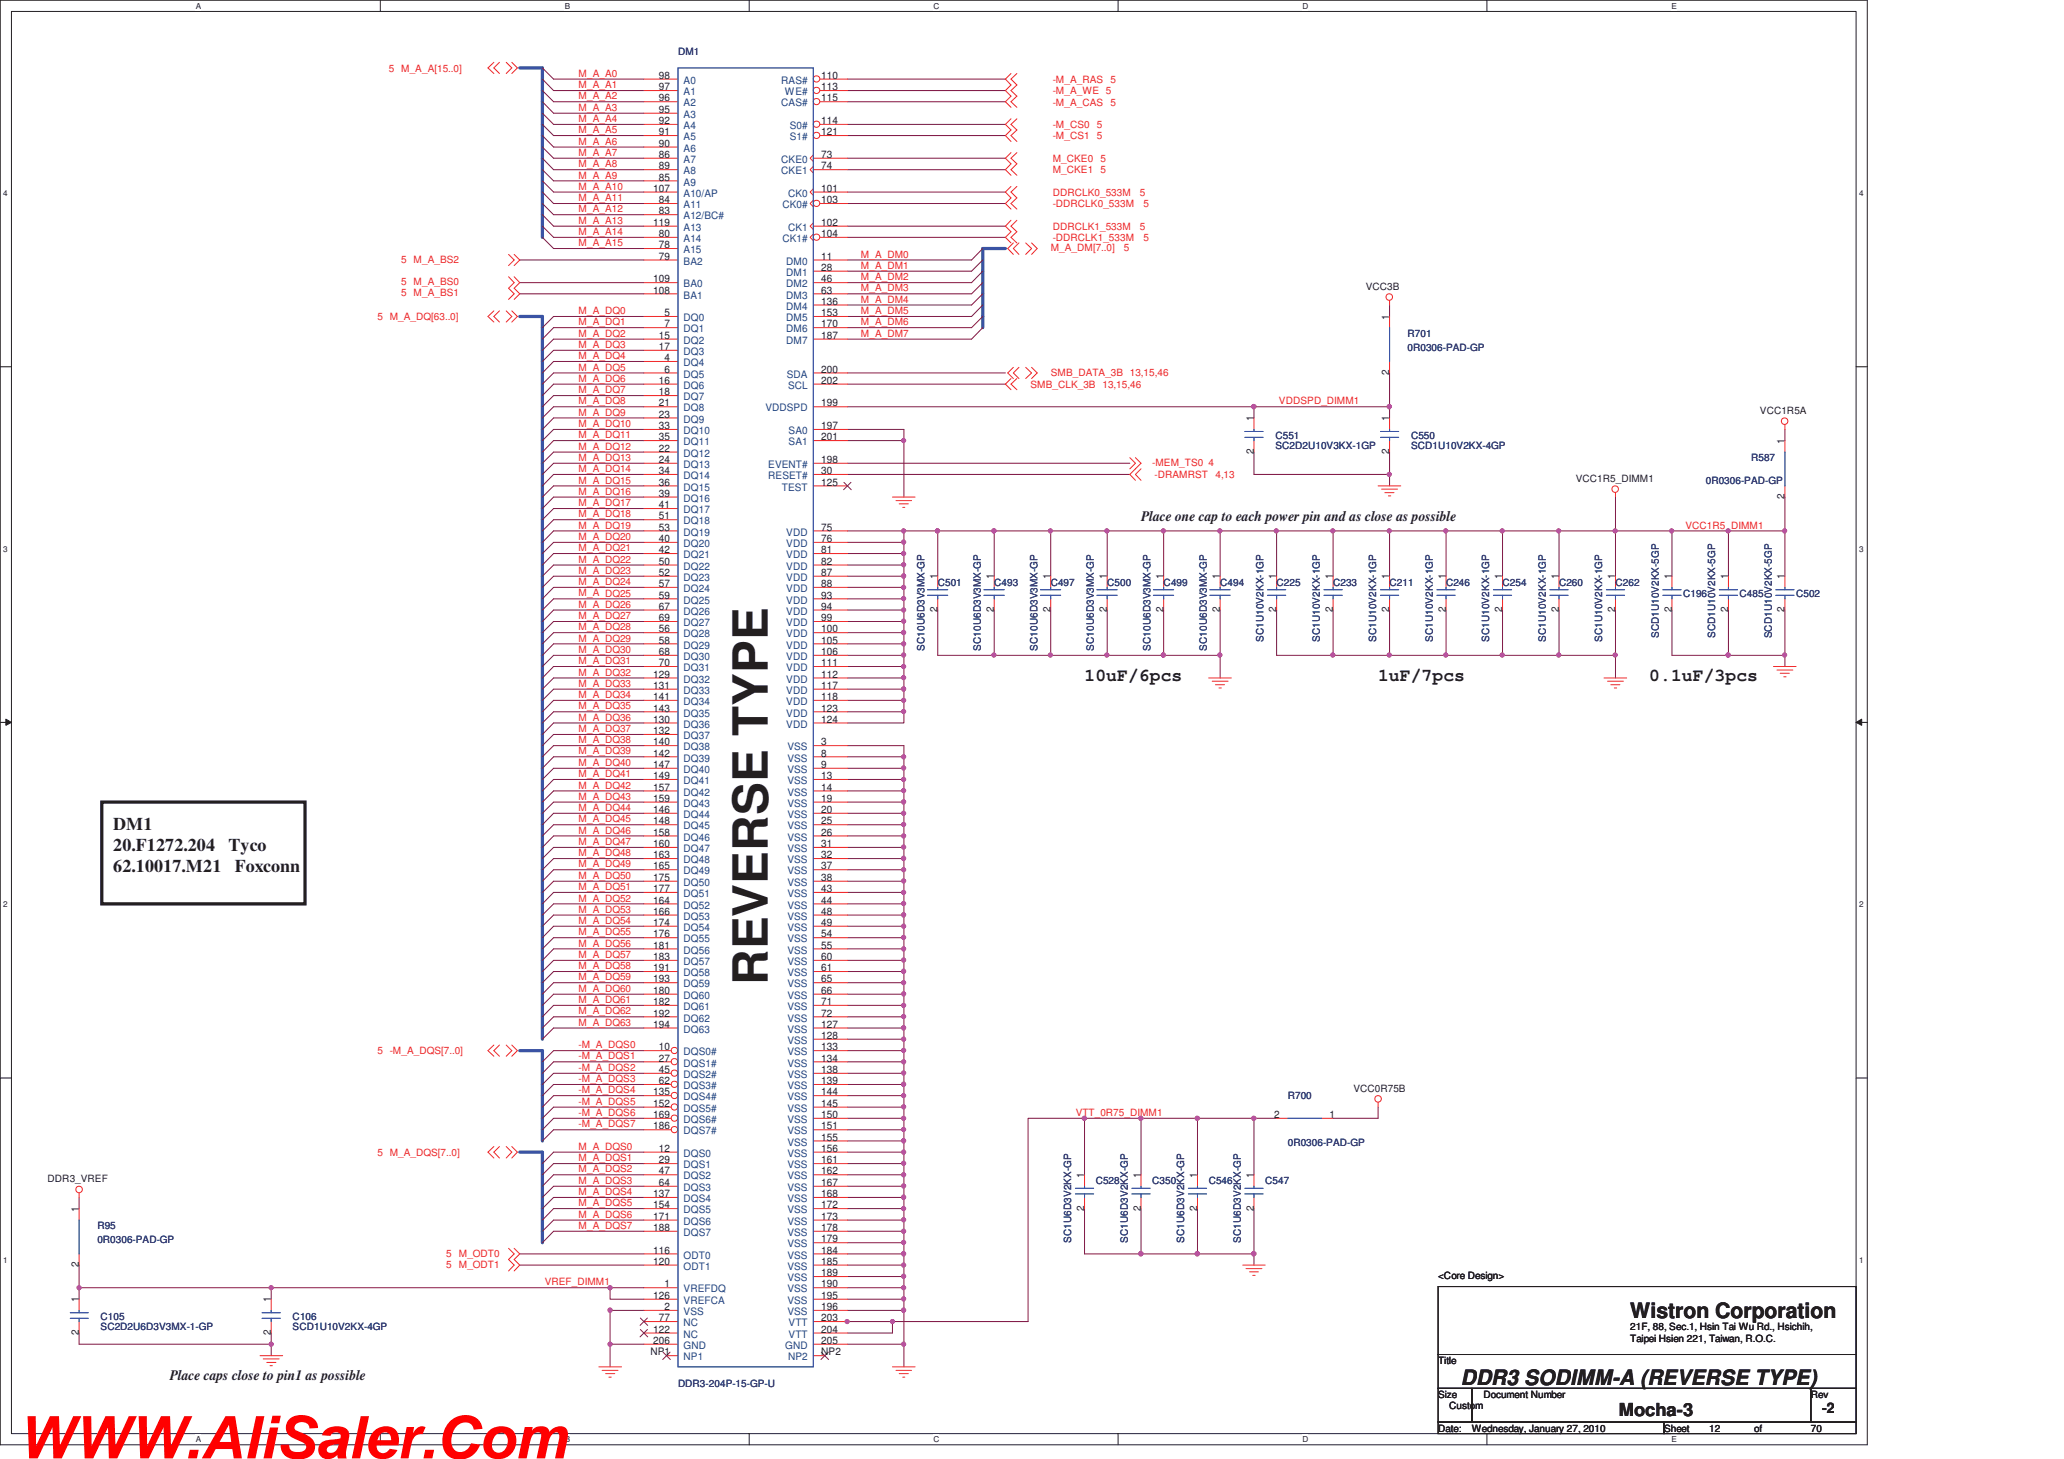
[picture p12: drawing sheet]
<svg xmlns="http://www.w3.org/2000/svg" width="297mm" height="210mm" viewBox="0 0 297 210" stroke-linecap="round" stroke-linejoin="round" font-family="sans-serif">
<defs><g id="words">
<text font-size="8.5" fill="#f00" x="2.5" y="209.9">WWW.AliSaler.Com</text>
<text font-size="7" fill="#231f20" x="110.5" y="141.8" transform="rotate(-90 110.5 141.8)">REVERSE TYPE</text>
<g font-size="3" fill="#231f20">
<text x="234.6" y="189.6">Wistron Corporation</text>
<text x="210.2" y="199.3">DDR3 SODIMM-A (REVERSE TYPE)</text>
</g>
<g font-size="2.6" fill="#231f20">
<text x="156.1" y="98">10uF/6pcs</text>
<text x="198.3" y="98">1uF/7pcs</text>
<text x="237.4" y="98">0.1uF/3pcs</text>
<text x="16.3" y="119.4">DM1</text>
<text x="16.3" y="125.5">62.10017.M21</text>
<text x="16.3" y="122.5">20.F1272.204</text>
<text x="32.9" y="122.5">Tyco</text>
<text x="33.8" y="125.5">Foxconn</text>
<text x="233" y="203.8">Mocha-3</text>
</g>
<g font-size="2.1" fill="#231f20">
<text x="164.2" y="75">Place one cap to each power pin and as close as possible</text>
<text x="24.4" y="198.5">Place caps close to pin1 as possible</text>
<text x="262.3" y="203.3">-2</text>
</g>
<g font-size="1.5" fill="#231f20">
<text x="94.8" y="11.3">98</text>
<text x="118.2" y="11.3">110</text>
<text x="94.8" y="13">97</text>
<text x="94.8" y="14.6">96</text>
<text x="94.8" y="16.3">95</text>
<text x="94.8" y="17.9">92</text>
<text x="118.2" y="13">113</text>
<text x="118.2" y="14.6">115</text>
<text x="118.2" y="17.9">114</text>
<text x="94.8" y="19.5">91</text>
<text x="94.8" y="21.1">90</text>
<text x="94.8" y="22.7">86</text>
<text x="118.2" y="22.7">73</text>
<text x="118.2" y="19.5">121</text>
<text x="94" y="27.6">107</text>
<text x="94.8" y="24.4">89</text>
<text x="94.8" y="26">85</text>
<text x="94.8" y="29.2">84</text>
<text x="118.2" y="24.4">74</text>
<text x="118.2" y="29.2">103</text>
<text x="118.2" y="27.6">101</text>
<text x="94" y="32.5">119</text>
<text x="94.8" y="34.1">80</text>
<text x="94.8" y="35.7">78</text>
<text x="94.8" y="30.9">83</text>
<text x="118.2" y="34.1">104</text>
<text x="118.2" y="32.5">102</text>
<text x="94" y="40.6">109</text>
<text x="94.8" y="37.4">79</text>
<text x="118.2" y="37.4">11</text>
<text x="118.2" y="39">28</text>
<text x="118.2" y="40.6">46</text>
<text x="94" y="42.2">108</text>
<text x="95.6" y="45.5">5</text>
<text x="95.6" y="47.1">7</text>
<text x="118.2" y="42.2">63</text>
<text x="118.2" y="43.9">136</text>
<text x="118.2" y="45.5">153</text>
<text x="118.2" y="47.1">170</text>
<text x="199.9" y="46" transform="rotate(-90 199.9 46)">1</text>
<text x="94.8" y="48.8">15</text>
<text x="94.8" y="50.4">17</text>
<text x="95.6" y="52">4</text>
<text x="95.6" y="53.6">6</text>
<text x="118.2" y="53.6">200</text>
<text x="118.2" y="48.8">187</text>
<text x="199.9" y="54" transform="rotate(-90 199.9 54)">2</text>
<text x="94.8" y="55.2">16</text>
<text x="94.8" y="56.9">18</text>
<text x="94.8" y="58.5">21</text>
<text x="118.2" y="58.5">199</text>
<text x="118.2" y="55.2">202</text>
<text x="94.8" y="60.1">23</text>
<text x="94.8" y="61.8">33</text>
<text x="94.8" y="63.4">35</text>
<text x="94.8" y="65">22</text>
<text x="118.2" y="61.8">197</text>
<text x="118.2" y="63.4">201</text>
<text x="180.4" y="65.4" transform="rotate(-90 180.4 65.4)">2</text>
<text x="180.4" y="60.7" transform="rotate(-90 180.4 60.7)">1</text>
<text x="199.9" y="65.4" transform="rotate(-90 199.9 65.4)">2</text>
<text x="199.9" y="60.7" transform="rotate(-90 199.9 60.7)">1</text>
<text x="256.8" y="63.9" transform="rotate(-90 256.8 63.9)">1</text>
<text x="94.8" y="66.6">24</text>
<text x="94.8" y="68.2">34</text>
<text x="94.8" y="69.9">36</text>
<text x="94.8" y="71.5">39</text>
<text x="118.2" y="69.9">125</text>
<text x="118.2" y="66.6">198</text>
<text x="118.2" y="68.2">30</text>
<text x="256.8" y="71.9" transform="rotate(-90 256.8 71.9)">2</text>
<text x="94.8" y="73.1">41</text>
<text x="94.8" y="74.8">51</text>
<text x="94.8" y="76.4">53</text>
<text x="118.2" y="76.4">75</text>
<text x="94.8" y="78">40</text>
<text x="94.8" y="79.6">42</text>
<text x="94.8" y="81.3">50</text>
<text x="94.8" y="82.9">52</text>
<text x="118.2" y="78">76</text>
<text x="118.2" y="79.6">81</text>
<text x="118.2" y="81.3">82</text>
<text x="118.2" y="82.9">87</text>
<text x="134.9" y="83.4" transform="rotate(-90 134.9 83.4)">1</text>
<text x="143" y="83.4" transform="rotate(-90 143 83.4)">1</text>
<text x="151.2" y="83.4" transform="rotate(-90 151.2 83.4)">1</text>
<text x="159.3" y="83.4" transform="rotate(-90 159.3 83.4)">1</text>
<text x="167.4" y="83.4" transform="rotate(-90 167.4 83.4)">1</text>
<text x="175.6" y="83.4" transform="rotate(-90 175.6 83.4)">1</text>
<text x="183.7" y="83.4" transform="rotate(-90 183.7 83.4)">1</text>
<text x="191.8" y="83.4" transform="rotate(-90 191.8 83.4)">1</text>
<text x="199.9" y="83.4" transform="rotate(-90 199.9 83.4)">1</text>
<text x="208.1" y="83.4" transform="rotate(-90 208.1 83.4)">1</text>
<text x="216.2" y="83.4" transform="rotate(-90 216.2 83.4)">1</text>
<text x="224.3" y="83.4" transform="rotate(-90 224.3 83.4)">1</text>
<text x="232.4" y="83.4" transform="rotate(-90 232.4 83.4)">1</text>
<text x="240.6" y="83.4" transform="rotate(-90 240.6 83.4)">1</text>
<text x="248.7" y="83.4" transform="rotate(-90 248.7 83.4)">1</text>
<text x="256.8" y="83.4" transform="rotate(-90 256.8 83.4)">1</text>
<text x="94.8" y="84.5">57</text>
<text x="94.8" y="86.1">59</text>
<text x="94.8" y="87.8">67</text>
<text x="94.8" y="89.4">69</text>
<text x="118.2" y="84.5">88</text>
<text x="118.2" y="86.1">93</text>
<text x="118.2" y="87.8">94</text>
<text x="118.2" y="89.4">99</text>
<text x="134.9" y="88.1" transform="rotate(-90 134.9 88.1)">2</text>
<text x="143" y="88.1" transform="rotate(-90 143 88.1)">2</text>
<text x="151.2" y="88.1" transform="rotate(-90 151.2 88.1)">2</text>
<text x="159.3" y="88.1" transform="rotate(-90 159.3 88.1)">2</text>
<text x="167.4" y="88.1" transform="rotate(-90 167.4 88.1)">2</text>
<text x="175.6" y="88.1" transform="rotate(-90 175.6 88.1)">2</text>
<text x="183.7" y="88.1" transform="rotate(-90 183.7 88.1)">2</text>
<text x="191.8" y="88.1" transform="rotate(-90 191.8 88.1)">2</text>
<text x="199.9" y="88.1" transform="rotate(-90 199.9 88.1)">2</text>
<text x="208.1" y="88.1" transform="rotate(-90 208.1 88.1)">2</text>
<text x="216.2" y="88.1" transform="rotate(-90 216.2 88.1)">2</text>
<text x="224.3" y="88.1" transform="rotate(-90 224.3 88.1)">2</text>
<text x="232.4" y="88.1" transform="rotate(-90 232.4 88.1)">2</text>
<text x="240.6" y="88.1" transform="rotate(-90 240.6 88.1)">2</text>
<text x="248.7" y="88.1" transform="rotate(-90 248.7 88.1)">2</text>
<text x="256.8" y="88.1" transform="rotate(-90 256.8 88.1)">2</text>
<text x="94.8" y="91">56</text>
<text x="94.8" y="92.6">58</text>
<text x="94.8" y="94.3">68</text>
<text x="94.8" y="95.9">70</text>
<text x="118.2" y="91">100</text>
<text x="118.2" y="92.6">105</text>
<text x="118.2" y="94.3">106</text>
<text x="118.2" y="95.9">111</text>
<text x="94" y="97.5">129</text>
<text x="94" y="99.1">131</text>
<text x="94" y="100.7">141</text>
<text x="118.2" y="97.5">112</text>
<text x="118.2" y="99.1">117</text>
<text x="118.2" y="100.7">118</text>
<text x="94" y="102.4">143</text>
<text x="94" y="104">130</text>
<text x="94" y="105.7">132</text>
<text x="94" y="107.3">140</text>
<text x="118.2" y="107.3">3</text>
<text x="118.2" y="102.4">123</text>
<text x="118.2" y="104">124</text>
<text x="94" y="108.9">142</text>
<text x="94" y="110.5">147</text>
<text x="94" y="112.1">149</text>
<text x="94" y="113.8">157</text>
<text x="118.2" y="108.9">8</text>
<text x="118.2" y="110.5">9</text>
<text x="118.2" y="112.1">13</text>
<text x="118.2" y="113.8">14</text>
<text x="94" y="115.4">159</text>
<text x="94" y="117">146</text>
<text x="94" y="118.7">148</text>
<text x="118.2" y="115.4">19</text>
<text x="118.2" y="117">20</text>
<text x="118.2" y="118.7">25</text>
<text x="94" y="120.3">158</text>
<text x="94" y="121.9">160</text>
<text x="94" y="123.5">163</text>
<text x="94" y="125.1">165</text>
<text x="118.2" y="120.3">26</text>
<text x="118.2" y="121.9">31</text>
<text x="118.2" y="123.5">32</text>
<text x="118.2" y="125.1">37</text>
<text x="94" y="126.8">175</text>
<text x="94" y="128.4">177</text>
<text x="94" y="130">164</text>
<text x="94" y="131.7">166</text>
<text x="118.2" y="126.8">38</text>
<text x="118.2" y="128.4">43</text>
<text x="118.2" y="130">44</text>
<text x="118.2" y="131.7">48</text>
<text x="94" y="133.3">174</text>
<text x="94" y="134.9">176</text>
<text x="94" y="136.5">181</text>
<text x="118.2" y="133.3">49</text>
<text x="118.2" y="134.9">54</text>
<text x="118.2" y="136.5">55</text>
<text x="94" y="138.2">183</text>
<text x="94" y="139.8">191</text>
<text x="94" y="141.4">193</text>
<text x="94" y="143">180</text>
<text x="118.2" y="138.2">60</text>
<text x="118.2" y="139.8">61</text>
<text x="118.2" y="141.4">65</text>
<text x="118.2" y="143">66</text>
<text x="94" y="144.6">182</text>
<text x="94" y="146.3">192</text>
<text x="94" y="147.9">194</text>
<text x="118.2" y="144.6">71</text>
<text x="118.2" y="146.3">72</text>
<text x="118.2" y="147.9">127</text>
<text x="118.2" y="149.5">128</text>
<text x="94.8" y="151.2">10</text>
<text x="94.8" y="152.8">27</text>
<text x="94.8" y="154.4">45</text>
<text x="118.2" y="151.2">133</text>
<text x="118.2" y="152.8">134</text>
<text x="118.2" y="154.4">138</text>
<text x="94" y="157.6">135</text>
<text x="94" y="159.3">152</text>
<text x="94" y="160.9">169</text>
<text x="94.8" y="156">62</text>
<text x="118.2" y="156">139</text>
<text x="118.2" y="157.6">144</text>
<text x="118.2" y="159.3">145</text>
<text x="118.2" y="160.9">150</text>
<text x="183.4" y="160.9">2</text>
<text x="191.3" y="160.9">1</text>
<text x="94" y="162.6">186</text>
<text x="94.8" y="165.8">12</text>
<text x="94.8" y="167.4">29</text>
<text x="118.2" y="162.6">151</text>
<text x="118.2" y="164.2">155</text>
<text x="118.2" y="165.8">156</text>
<text x="118.2" y="167.4">161</text>
<text x="94" y="172.3">137</text>
<text x="94" y="173.9">154</text>
<text x="94.8" y="169">47</text>
<text x="94.8" y="170.7">64</text>
<text x="118.2" y="169">162</text>
<text x="118.2" y="170.7">167</text>
<text x="118.2" y="172.3">168</text>
<text x="118.2" y="173.9">172</text>
<text x="156" y="169.6" transform="rotate(-90 156 169.6)">1</text>
<text x="164.2" y="169.6" transform="rotate(-90 164.2 169.6)">1</text>
<text x="172.3" y="169.6" transform="rotate(-90 172.3 169.6)">1</text>
<text x="180.4" y="169.6" transform="rotate(-90 180.4 169.6)">1</text>
<text x="11.3" y="174.5" transform="rotate(-90 11.3 174.5)">1</text>
<text x="94" y="175.6">171</text>
<text x="94" y="177.2">188</text>
<text x="118.2" y="175.6">173</text>
<text x="118.2" y="177.2">178</text>
<text x="118.2" y="178.8">179</text>
<text x="156" y="174.3" transform="rotate(-90 156 174.3)">2</text>
<text x="164.2" y="174.3" transform="rotate(-90 164.2 174.3)">2</text>
<text x="172.3" y="174.3" transform="rotate(-90 172.3 174.3)">2</text>
<text x="180.4" y="174.3" transform="rotate(-90 180.4 174.3)">2</text>
<text x="11.3" y="182.4" transform="rotate(-90 11.3 182.4)">2</text>
<text x="94" y="180.4">116</text>
<text x="94" y="182">120</text>
<text x="95.6" y="185.3">1</text>
<text x="118.2" y="180.4">184</text>
<text x="118.2" y="182">185</text>
<text x="118.2" y="183.7">189</text>
<text x="118.2" y="185.3">190</text>
<text x="11.3" y="187.4" transform="rotate(-90 11.3 187.4)">1</text>
<text x="39" y="187.4" transform="rotate(-90 39 187.4)">1</text>
<text x="94" y="186.9">126</text>
<text x="94" y="191.8">122</text>
<text x="94.8" y="190.2">77</text>
<text x="95.6" y="188.5">2</text>
<text x="118.2" y="186.9">195</text>
<text x="118.2" y="188.5">196</text>
<text x="118.2" y="191.8">204</text>
<text x="118.2" y="190.2">203</text>
<text x="11.3" y="192.1" transform="rotate(-90 11.3 192.1)">2</text>
<text x="39" y="192.1" transform="rotate(-90 39 192.1)">2</text>
<text x="93.6" y="195.1">NP1</text>
<text x="94" y="193.4">206</text>
<text x="118.2" y="193.4">205</text>
<text x="118.2" y="195.1">NP2</text>
</g>
<g font-size="1.5" fill="#1d437e">
<text x="98.4" y="12.1">A0</text>
<text x="98.4" y="13.7">A1</text>
<text x="98.4" y="15.3">A2</text>
<text x="98.4" y="17">A3</text>
<text x="112.4" y="12.1">RAS#</text>
<text x="112.4" y="15.3">CAS#</text>
<text x="112.9" y="13.7">WE#</text>
<text x="98.4" y="18.6">A4</text>
<text x="98.4" y="20.2">A5</text>
<text x="98.4" y="21.8">A6</text>
<text x="98.4" y="23.4">A7</text>
<text x="112.4" y="23.4">CKE0</text>
<text x="113.7" y="18.6">S0#</text>
<text x="113.7" y="20.2">S1#</text>
<text x="98.4" y="25.1">A8</text>
<text x="98.4" y="26.7">A9</text>
<text x="98.4" y="28.3">A10/AP</text>
<text x="98.4" y="30">A11</text>
<text x="112.4" y="25.1">CKE1</text>
<text x="112.6" y="30">CK0#</text>
<text x="113.4" y="28.3">CK0</text>
<text x="98.4" y="31.6">A12/BC#</text>
<text x="98.4" y="33.2">A13</text>
<text x="98.4" y="34.8">A14</text>
<text x="112.6" y="34.8">CK1#</text>
<text x="113.4" y="33.2">CK1</text>
<text x="98.4" y="36.4">A15</text>
<text x="98.4" y="38.1">BA2</text>
<text x="98.4" y="41.4">BA0</text>
<text x="113.2" y="38.1">DM0</text>
<text x="113.2" y="39.7">DM1</text>
<text x="113.2" y="41.4">DM2</text>
<text x="98.4" y="43">BA1</text>
<text x="98.4" y="46.2">DQ0</text>
<text x="98.4" y="47.8">DQ1</text>
<text x="113.2" y="43">DM3</text>
<text x="113.2" y="44.6">DM4</text>
<text x="113.2" y="46.2">DM5</text>
<text x="113.2" y="47.8">DM6</text>
<text x="98.4" y="49.5">DQ2</text>
<text x="98.4" y="51.1">DQ3</text>
<text x="98.4" y="52.7">DQ4</text>
<text x="113.2" y="49.5">DM7</text>
<text x="98.4" y="54.4">DQ5</text>
<text x="98.4" y="56">DQ6</text>
<text x="98.4" y="57.6">DQ7</text>
<text x="98.4" y="59.2">DQ8</text>
<text x="110.1" y="59.2">VDDSPD</text>
<text x="113.2" y="54.4">SDA</text>
<text x="113.4" y="56">SCL</text>
<text x="98.4" y="60.8">DQ9</text>
<text x="98.4" y="62.5">DQ10</text>
<text x="98.4" y="64.1">DQ11</text>
<text x="98.4" y="65.7">DQ12</text>
<text x="113.5" y="62.5">SA0</text>
<text x="113.5" y="64.1">SA1</text>
<text x="98.4" y="67.3">DQ13</text>
<text x="98.4" y="69">DQ14</text>
<text x="98.4" y="70.6">DQ15</text>
<text x="110.6" y="67.3">EVENT#</text>
<text x="110.6" y="69">RESET#</text>
<text x="112.5" y="70.6">TEST</text>
<text x="98.4" y="72.2">DQ16</text>
<text x="98.4" y="73.9">DQ17</text>
<text x="98.4" y="75.5">DQ18</text>
<text x="98.4" y="77.1">DQ19</text>
<text x="113.2" y="77.1">VDD</text>
<text x="98.4" y="78.7">DQ20</text>
<text x="98.4" y="80.3">DQ21</text>
<text x="98.4" y="82">DQ22</text>
<text x="98.4" y="83.6">DQ23</text>
<text x="113.2" y="78.7">VDD</text>
<text x="113.2" y="80.3">VDD</text>
<text x="113.2" y="82">VDD</text>
<text x="113.2" y="83.6">VDD</text>
<text x="98.4" y="85.2">DQ24</text>
<text x="98.4" y="86.9">DQ25</text>
<text x="98.4" y="88.5">DQ26</text>
<text x="113.2" y="85.2">VDD</text>
<text x="113.2" y="86.9">VDD</text>
<text x="113.2" y="88.5">VDD</text>
<text x="98.4" y="90.1">DQ27</text>
<text x="98.4" y="91.7">DQ28</text>
<text x="98.4" y="93.3">DQ29</text>
<text x="98.4" y="95">DQ30</text>
<text x="113.2" y="90.1">VDD</text>
<text x="113.2" y="91.7">VDD</text>
<text x="113.2" y="93.3">VDD</text>
<text x="113.2" y="95">VDD</text>
<text x="98.4" y="96.6">DQ31</text>
<text x="98.4" y="98.3">DQ32</text>
<text x="98.4" y="99.9">DQ33</text>
<text x="98.4" y="101.5">DQ34</text>
<text x="113.2" y="96.6">VDD</text>
<text x="113.2" y="98.3">VDD</text>
<text x="113.2" y="99.9">VDD</text>
<text x="113.2" y="101.5">VDD</text>
<text x="98.4" y="103.1">DQ35</text>
<text x="98.4" y="104.7">DQ36</text>
<text x="98.4" y="106.4">DQ37</text>
<text x="98.4" y="108">DQ38</text>
<text x="113.2" y="103.1">VDD</text>
<text x="113.2" y="104.7">VDD</text>
<text x="113.3" y="108">VSS</text>
<text x="98.4" y="109.6">DQ39</text>
<text x="98.4" y="111.2">DQ40</text>
<text x="98.4" y="112.9">DQ41</text>
<text x="113.3" y="109.6">VSS</text>
<text x="113.3" y="111.2">VSS</text>
<text x="113.3" y="112.9">VSS</text>
<text x="98.4" y="114.5">DQ42</text>
<text x="98.4" y="116.1">DQ43</text>
<text x="98.4" y="117.7">DQ44</text>
<text x="98.4" y="119.4">DQ45</text>
<text x="113.3" y="114.5">VSS</text>
<text x="113.3" y="116.1">VSS</text>
<text x="113.3" y="117.7">VSS</text>
<text x="113.3" y="119.4">VSS</text>
<text x="98.4" y="121">DQ46</text>
<text x="98.4" y="122.6">DQ47</text>
<text x="98.4" y="124.2">DQ48</text>
<text x="98.4" y="125.9">DQ49</text>
<text x="113.3" y="121">VSS</text>
<text x="113.3" y="122.6">VSS</text>
<text x="113.3" y="124.2">VSS</text>
<text x="113.3" y="125.9">VSS</text>
<text x="98.4" y="127.5">DQ50</text>
<text x="98.4" y="129.1">DQ51</text>
<text x="98.4" y="130.8">DQ52</text>
<text x="113.3" y="127.5">VSS</text>
<text x="113.3" y="129.1">VSS</text>
<text x="113.3" y="130.8">VSS</text>
<text x="98.4" y="132.4">DQ53</text>
<text x="98.4" y="134">DQ54</text>
<text x="98.4" y="135.6">DQ55</text>
<text x="98.4" y="137.2">DQ56</text>
<text x="113.3" y="132.4">VSS</text>
<text x="113.3" y="134">VSS</text>
<text x="113.3" y="135.6">VSS</text>
<text x="113.3" y="137.2">VSS</text>
<text x="98.4" y="138.9">DQ57</text>
<text x="98.4" y="140.5">DQ58</text>
<text x="98.4" y="142.1">DQ59</text>
<text x="98.4" y="143.8">DQ60</text>
<text x="113.3" y="138.9">VSS</text>
<text x="113.3" y="140.5">VSS</text>
<text x="113.3" y="142.1">VSS</text>
<text x="113.3" y="143.8">VSS</text>
<text x="98.4" y="145.4">DQ61</text>
<text x="98.4" y="147">DQ62</text>
<text x="98.4" y="148.6">DQ63</text>
<text x="113.3" y="145.4">VSS</text>
<text x="113.3" y="147">VSS</text>
<text x="113.3" y="148.6">VSS</text>
<text x="98.4" y="151.9">DQS0#</text>
<text x="98.4" y="153.5">DQS1#</text>
<text x="98.4" y="155.1">DQS2#</text>
<text x="113.3" y="150.2">VSS</text>
<text x="113.3" y="151.9">VSS</text>
<text x="113.3" y="153.5">VSS</text>
<text x="113.3" y="155.1">VSS</text>
<text x="98.4" y="156.8">DQS3#</text>
<text x="98.4" y="158.4">DQS4#</text>
<text x="98.4" y="160">DQS5#</text>
<text x="98.4" y="161.6">DQS6#</text>
<text x="113.3" y="156.8">VSS</text>
<text x="113.3" y="158.4">VSS</text>
<text x="113.3" y="160">VSS</text>
<text x="113.3" y="161.6">VSS</text>
<text x="98.4" y="163.3">DQS7#</text>
<text x="98.4" y="166.5">DQS0</text>
<text x="113.3" y="163.3">VSS</text>
<text x="113.3" y="164.9">VSS</text>
<text x="113.3" y="166.5">VSS</text>
<text x="98.4" y="168.1">DQS1</text>
<text x="98.4" y="169.8">DQS2</text>
<text x="98.4" y="171.4">DQS3</text>
<text x="98.4" y="173">DQS4</text>
<text x="113.3" y="168.1">VSS</text>
<text x="113.3" y="169.8">VSS</text>
<text x="113.3" y="171.4">VSS</text>
<text x="113.3" y="173">VSS</text>
<text x="98.4" y="174.6">DQS5</text>
<text x="98.4" y="176.3">DQS6</text>
<text x="98.4" y="177.9">DQS7</text>
<text x="113.3" y="174.6">VSS</text>
<text x="113.3" y="176.3">VSS</text>
<text x="113.3" y="177.9">VSS</text>
<text x="113.3" y="179.5">VSS</text>
<text x="98.4" y="181.1">ODT0</text>
<text x="98.4" y="182.7">ODT1</text>
<text x="113.3" y="181.1">VSS</text>
<text x="113.3" y="182.7">VSS</text>
<text x="113.3" y="184.4">VSS</text>
<text x="98.4" y="186">VREFDQ</text>
<text x="98.4" y="187.7">VREFCA</text>
<text x="98.4" y="189.3">VSS</text>
<text x="98.4" y="190.9">NC</text>
<text x="113.3" y="186">VSS</text>
<text x="113.3" y="187.7">VSS</text>
<text x="113.3" y="189.3">VSS</text>
<text x="113.5" y="190.9">VTT</text>
<text x="98.4" y="194.1">GND</text>
<text x="98.4" y="195.8">NP1</text>
<text x="98.4" y="192.5">NC</text>
<text x="113" y="194.1">GND</text>
<text x="113.4" y="195.8">NP2</text>
<text x="113.5" y="192.5">VTT</text>
</g>
<g font-size="1.4" fill="#ec2426">
<text x="56" y="10.3">5 M_A_A[15..0]</text>
<text x="83.3" y="11">M_A_A0</text>
<text x="151.5" y="11.9">-M_A_RAS</text>
<text x="159.8" y="11.9">5</text>
<text x="83.3" y="12.7">M_A_A1</text>
<text x="83.3" y="14.3">M_A_A2</text>
<text x="83.3" y="16">M_A_A3</text>
<text x="83.3" y="17.6">M_A_A4</text>
<text x="151.5" y="13.6">-M_A_WE 5</text>
<text x="151.5" y="15.2">-M_A_CAS</text>
<text x="159.8" y="15.2">5</text>
<text x="83.3" y="19.2">M_A_A5</text>
<text x="83.3" y="20.8">M_A_A6</text>
<text x="83.3" y="22.4">M_A_A7</text>
<text x="151.5" y="23.3">M_CKE0</text>
<text x="151.5" y="18.5">-M_CS0</text>
<text x="151.5" y="20.1">-M_CS1</text>
<text x="157.9" y="18.5">5</text>
<text x="157.9" y="20.1">5</text>
<text x="158.4" y="23.3">5</text>
<text x="83.3" y="24.1">M_A_A8</text>
<text x="83.3" y="25.7">M_A_A9</text>
<text x="83.3" y="27.3">M_A_A10</text>
<text x="83.3" y="29">M_A_A11</text>
<text x="151.5" y="24.9">M_CKE1</text>
<text x="151.5" y="28.2">DDRCLK0_533M</text>
<text x="151.5" y="29.8">-DDRCLK0_533M</text>
<text x="158.4" y="24.9">5</text>
<text x="164" y="28.2">5</text>
<text x="164.5" y="29.8">5</text>
<text x="83.3" y="30.6">M_A_A12</text>
<text x="83.3" y="32.2">M_A_A13</text>
<text x="83.3" y="33.8">M_A_A14</text>
<text x="83.3" y="35.4">M_A_A15</text>
<text x="151.5" y="33.1">DDRCLK1_533M</text>
<text x="151.5" y="34.7">-DDRCLK1_533M</text>
<text x="164" y="33.1">5</text>
<text x="164.5" y="34.7">5</text>
<text x="57.7" y="37.8">5 M_A_BS2</text>
<text x="57.7" y="41.1">5 M_A_BS0</text>
<text x="123.9" y="37.1">M_A_DM0</text>
<text x="123.9" y="41.9">M_A_DM3</text>
<text x="123.9" y="40.3">M_A_DM2</text>
<text x="123.9" y="38.7">M_A_DM1</text>
<text x="151.2" y="36.1">M_A_DM[7..0]</text>
<text x="161.7" y="36.1">5</text>
<text x="54.3" y="46.1">5 M_A_DQ[63..0]</text>
<text x="57.7" y="42.7">5 M_A_BS1</text>
<text x="83.3" y="45.2">M_A_DQ0</text>
<text x="83.3" y="46.8">M_A_DQ1</text>
<text x="123.9" y="45.2">M_A_DM5</text>
<text x="123.9" y="46.8">M_A_DM6</text>
<text x="123.9" y="43.6">M_A_DM4</text>
<text x="83.3" y="48.5">M_A_DQ2</text>
<text x="83.3" y="50.1">M_A_DQ3</text>
<text x="83.3" y="51.7">M_A_DQ4</text>
<text x="83.3" y="53.3">M_A_DQ5</text>
<text x="123.9" y="48.5">M_A_DM7</text>
<text x="83.3" y="56.6">M_A_DQ7</text>
<text x="83.3" y="54.9">M_A_DQ6</text>
<text x="83.3" y="58.2">M_A_DQ8</text>
<text x="83.3" y="59.8">M_A_DQ9</text>
<text x="148.3" y="55.8">SMB_CLK_3B 13,15,46</text>
<text x="151.2" y="54.1">SMB_DATA_3B 13,15,46</text>
<text x="184.1" y="58.2">VDDSPD_DIMM1</text>
<text x="83.3" y="63.1">M_A_DQ11</text>
<text x="83.3" y="61.5">M_A_DQ10</text>
<text x="83.3" y="64.7">M_A_DQ12</text>
<text x="83.3" y="66.3">M_A_DQ13</text>
<text x="83.3" y="67.9">M_A_DQ14</text>
<text x="83.3" y="69.6">M_A_DQ15</text>
<text x="83.3" y="71.2">M_A_DQ16</text>
<text x="165.8" y="67.1">-MEM_TS0 4</text>
<text x="166.2" y="68.8">-DRAMRST</text>
<text x="174.9" y="68.8">4,13</text>
<text x="83.3" y="72.9">M_A_DQ17</text>
<text x="83.3" y="76.1">M_A_DQ19</text>
<text x="83.3" y="74.5">M_A_DQ18</text>
<text x="83.3" y="77.7">M_A_DQ20</text>
<text x="242.6" y="76.1">VCC1R5_DIMM1</text>
<text x="83.3" y="79.3">M_A_DQ21</text>
<text x="83.3" y="81">M_A_DQ22</text>
<text x="83.3" y="82.6">M_A_DQ23</text>
<text x="83.3" y="89.1">M_A_DQ27</text>
<text x="83.3" y="85.8">M_A_DQ25</text>
<text x="83.3" y="84.2">M_A_DQ24</text>
<text x="83.3" y="87.5">M_A_DQ26</text>
<text x="83.3" y="90.7">M_A_DQ28</text>
<text x="83.3" y="95.6">M_A_DQ31</text>
<text x="83.3" y="94">M_A_DQ30</text>
<text x="83.3" y="92.3">M_A_DQ29</text>
<text x="83.3" y="97.2">M_A_DQ32</text>
<text x="83.3" y="98.8">M_A_DQ33</text>
<text x="83.3" y="100.5">M_A_DQ34</text>
<text x="83.3" y="102.1">M_A_DQ35</text>
<text x="83.3" y="105.4">M_A_DQ37</text>
<text x="83.3" y="107">M_A_DQ38</text>
<text x="83.3" y="103.7">M_A_DQ36</text>
<text x="83.3" y="108.6">M_A_DQ39</text>
<text x="83.3" y="111.8">M_A_DQ41</text>
<text x="83.3" y="110.2">M_A_DQ40</text>
<text x="83.3" y="113.5">M_A_DQ42</text>
<text x="83.3" y="116.7">M_A_DQ44</text>
<text x="83.3" y="120">M_A_DQ46</text>
<text x="83.3" y="115.1">M_A_DQ43</text>
<text x="83.3" y="118.4">M_A_DQ45</text>
<text x="83.3" y="124.8">M_A_DQ49</text>
<text x="83.3" y="121.6">M_A_DQ47</text>
<text x="83.3" y="123.2">M_A_DQ48</text>
<text x="83.3" y="128.1">M_A_DQ51</text>
<text x="83.3" y="126.5">M_A_DQ50</text>
<text x="83.3" y="131.4">M_A_DQ53</text>
<text x="83.3" y="129.7">M_A_DQ52</text>
<text x="83.3" y="133">M_A_DQ54</text>
<text x="83.3" y="134.6">M_A_DQ55</text>
<text x="83.3" y="137.9">M_A_DQ57</text>
<text x="83.3" y="136.2">M_A_DQ56</text>
<text x="83.3" y="142.7">M_A_DQ60</text>
<text x="83.3" y="139.5">M_A_DQ58</text>
<text x="83.3" y="141.1">M_A_DQ59</text>
<text x="83.3" y="147.6">M_A_DQ63</text>
<text x="83.3" y="146">M_A_DQ62</text>
<text x="83.3" y="144.4">M_A_DQ61</text>
<text x="54.3" y="151.8">5 -M_A_DQS[7..0]</text>
<text x="83.3" y="154.1">-M_A_DQS2</text>
<text x="83.3" y="155.7">-M_A_DQS3</text>
<text x="83.3" y="152.5">-M_A_DQS1</text>
<text x="83.3" y="150.9">-M_A_DQS0</text>
<text x="83.3" y="159">-M_A_DQS5</text>
<text x="83.3" y="160.6">-M_A_DQS6</text>
<text x="83.3" y="157.3">-M_A_DQS4</text>
<text x="154.8" y="160.6">VTT_0R75_DIMM1</text>
<text x="54.3" y="166.4">5 M_A_DQS[7..0]</text>
<text x="83.3" y="167.1">M_A_DQS1</text>
<text x="83.3" y="165.5">M_A_DQS0</text>
<text x="83.3" y="162.3">-M_A_DQS7</text>
<text x="83.3" y="168.7">M_A_DQS2</text>
<text x="83.3" y="170.4">M_A_DQS3</text>
<text x="83.3" y="172">M_A_DQS4</text>
<text x="83.3" y="173.6">M_A_DQS5</text>
<text x="83.3" y="176.9">M_A_DQS7</text>
<text x="83.3" y="175.3">M_A_DQS6</text>
<text x="64.2" y="180.8">5</text>
<text x="64.2" y="182.5">5</text>
<text x="66" y="180.8">M_ODT0</text>
<text x="66" y="182.5">M_ODT1</text>
<text x="78.4" y="185">VREF_DIMM1</text>
</g>
<g font-size="1.4" fill="#2d2d72">
<text x="97.6" y="7.9">DM1</text>
<text x="202.6" y="48.5">R701</text>
<text x="202.6" y="50.5">0R0306-PAD-GP</text>
<text x="183.6" y="63.2">C551</text>
<text x="183.6" y="64.6">SC2D2U10V3KX-1GP</text>
<text x="203.1" y="63.2">C550</text>
<text x="203.1" y="64.6">SCD1U10V2KX-4GP</text>
<text x="245.5" y="69.6">0R0306-PAD-GP</text>
<text x="252" y="66.4">R587</text>
<text x="135" y="84.3">C501</text>
<text x="143.1" y="84.3">C493</text>
<text x="151.2" y="84.3">C497</text>
<text x="159.3" y="84.3">C500</text>
<text x="167.5" y="84.3">C499</text>
<text x="175.6" y="84.3">C494</text>
<text x="183.7" y="84.3">C225</text>
<text x="191.9" y="84.3">C233</text>
<text x="200" y="84.3">C211</text>
<text x="208.1" y="84.3">C246</text>
<text x="216.2" y="84.3">C254</text>
<text x="224.4" y="84.3">C260</text>
<text x="232.5" y="84.3">C262</text>
<text x="242.2" y="85.9">C196</text>
<text x="250.4" y="85.9">C485</text>
<text x="258.5" y="85.9">C502</text>
<text x="133.1" y="93.6" transform="rotate(-90 133.1 93.6)">SC10U6D3V3MX-GP</text>
<text x="141.2" y="93.6" transform="rotate(-90 141.2 93.6)">SC10U6D3V3MX-GP</text>
<text x="149.3" y="93.6" transform="rotate(-90 149.3 93.6)">SC10U6D3V3MX-GP</text>
<text x="157.4" y="93.6" transform="rotate(-90 157.4 93.6)">SC10U6D3V3MX-GP</text>
<text x="165.6" y="93.6" transform="rotate(-90 165.6 93.6)">SC10U6D3V3MX-GP</text>
<text x="173.7" y="93.6" transform="rotate(-90 173.7 93.6)">SC10U6D3V3MX-GP</text>
<text x="181.8" y="92.4" transform="rotate(-90 181.8 92.4)">SC1U10V2KX-1GP</text>
<text x="189.9" y="92.4" transform="rotate(-90 189.9 92.4)">SC1U10V2KX-1GP</text>
<text x="198.1" y="92.4" transform="rotate(-90 198.1 92.4)">SC1U10V2KX-1GP</text>
<text x="206.2" y="92.4" transform="rotate(-90 206.2 92.4)">SC1U10V2KX-1GP</text>
<text x="214.3" y="92.4" transform="rotate(-90 214.3 92.4)">SC1U10V2KX-1GP</text>
<text x="222.5" y="92.4" transform="rotate(-90 222.5 92.4)">SC1U10V2KX-1GP</text>
<text x="230.6" y="92.4" transform="rotate(-90 230.6 92.4)">SC1U10V2KX-1GP</text>
<text x="238.7" y="91.9" transform="rotate(-90 238.7 91.9)">SCD1U10V2KX-5GP</text>
<text x="246.8" y="91.9" transform="rotate(-90 246.8 91.9)">SCD1U10V2KX-5GP</text>
<text x="255" y="91.9" transform="rotate(-90 255 91.9)">SCD1U10V2KX-5GP</text>
<text x="185.3" y="158.2">R700</text>
<text x="185.3" y="164.9">0R0306-PAD-GP</text>
<text x="157.7" y="170.4">C528</text>
<text x="165.8" y="170.4">C350</text>
<text x="173.9" y="170.4">C546</text>
<text x="182.1" y="170.4">C547</text>
<text x="14" y="177">R95</text>
<text x="14" y="178.9">0R0306-PAD-GP</text>
<text x="154.2" y="178.9" transform="rotate(-90 154.2 178.9)">SC1U6D3V2KX-GP</text>
<text x="162.3" y="178.9" transform="rotate(-90 162.3 178.9)">SC1U6D3V2KX-GP</text>
<text x="170.4" y="178.9" transform="rotate(-90 170.4 178.9)">SC1U6D3V2KX-GP</text>
<text x="178.6" y="178.9" transform="rotate(-90 178.6 178.9)">SC1U6D3V2KX-GP</text>
<text x="14.5" y="191.4">SC2D2U6D3V3MX-1-GP</text>
<text x="14.5" y="189.9">C105</text>
<text x="42.1" y="191.4">SCD1U10V2KX-4GP</text>
<text x="42.1" y="189.9">C106</text>
<text x="97.6" y="199.7">DDR3-204P-15-GP-U</text>
</g>
<g font-size="1.4" fill="#231f20">
<text x="196.6" y="41.7">VCC3B</text>
<text x="253.3" y="59.6">VCC1R5A</text>
<text x="226.8" y="69.3">VCC1R5_DIMM1</text>
<text x="194.8" y="157.1">VCC0R75B</text>
<text x="6.9" y="170.1">DDR3_VREF</text>
<text x="207" y="184.1">&lt;Core Design&gt;</text>
<text x="234.6" y="191.4">21F, 88, Sec.1, Hsin Tai Wu Rd., Hsichih,</text>
<text x="207" y="196.3">Title</text>
<text x="234.6" y="193.1">Taipei Hsien 221, Taiwan, R.O.C.</text>
<text x="207" y="201.2">Size</text>
<text x="208.6" y="202.8">Custom</text>
<text x="213.5" y="201.2">Document Number</text>
<text x="260.6" y="201.2">Rev</text>
<text x="207" y="206">Date:</text>
<text x="211.8" y="206">Wednesday, January 27, 2010</text>
<text x="239.5" y="206">Sheet</text>
<text x="246" y="206">12</text>
<text x="252.5" y="206">of</text>
<text x="260.6" y="206">70</text>
</g>
<g font-size="1.2" fill="#231f20">
<text x="28.2" y="1.3">A</text>
<text x="81.3" y="1.3">B</text>
<text x="134.4" y="1.3">C</text>
<text x="187.4" y="1.3">D</text>
<text x="240.5" y="1.3">E</text>
<text x=".5" y="28.3">4</text>
<text x="267.5" y="28.3">4</text>
<text x=".5" y="79.4">3</text>
<text x="267.5" y="79.4">3</text>
<text x=".5" y="130.6">2</text>
<text x="267.5" y="130.6">2</text>
<text x=".5" y="181.8">1</text>
<text x="267.5" y="181.8">1</text>
<text x="28.2" y="207.6">A</text>
<text x="81.3" y="207.6">B</text>
<text x="134.4" y="207.6">C</text>
<text x="187.4" y="207.6">D</text>
<text x="240.5" y="207.6">E</text>
</g>
</g></defs>
<path d="M0 0h268.7v207.9h-268.7zM1.6 1.6h265.5v204.7h-265.5z" fill="none" stroke="#231f20" stroke-width=".14"/>
<g fill="#fff">
<path d="M28.2 .2h.7v1.3h-.7z"/>
<path d="M28.2 206.5h.7v1.3h-.7z"/>
</g>
<path d="M54.7 0v1.6M54.7 206.3v1.6" fill="none" stroke="#231f20" stroke-width=".14"/>
<g fill="#fff">
<path d="M81.3 .2h.7v1.3h-.7z"/>
<path d="M81.3 206.5h.7v1.3h-.7z"/>
</g>
<path d="M107.8 0v1.6M107.8 206.3v1.6" fill="none" stroke="#231f20" stroke-width=".14"/>
<g fill="#fff">
<path d="M134.4 .2h.8v1.3h-.8z"/>
<path d="M134.4 206.5h.8v1.3h-.8z"/>
</g>
<path d="M160.9 0v1.6M160.9 206.3v1.6" fill="none" stroke="#231f20" stroke-width=".14"/>
<g fill="#fff">
<path d="M187.4 .2h.9v1.3h-.9z"/>
<path d="M187.4 206.5h.9v1.3h-.9z"/>
</g>
<path d="M214 0v1.6M214 206.3v1.6" fill="none" stroke="#231f20" stroke-width=".14"/>
<g fill="#fff">
<path d="M240.5 .2h.8v1.3h-.8z"/>
<path d="M240.5 206.5h.8v1.3h-.8z"/>
<path d="M.5 27.2h.6v1.3h-.6z"/>
<path d="M267.5 27.2h.6v1.3h-.6z"/>
<path d="M.5 78.4h.6v1.3h-.6z"/>
<path d="M267.5 78.4h.6v1.3h-.6z"/>
</g>
<path d="M0 52.8h1.6M267.1 52.8h1.6" fill="none" stroke="#231f20" stroke-width=".14"/>
<g fill="#fff">
<path d="M.5 129.5h.6v1.3h-.6z"/>
<path d="M267.5 129.5h.6v1.3h-.6z"/>
</g>
<path d="M0 104h1.6M267.1 104h1.6" fill="none" stroke="#231f20" stroke-width=".14"/>
<path d="M.8 103.5l.8 .5-.8 .4z" fill="#231f20"/>
<path d="M.8 103.5l.8 .5-.8 .4z" fill="none" stroke="#231f20" stroke-width=".14"/>
<path d="M267.1 104l.8-.5v.9z" fill="#231f20"/>
<path d="M267.1 104l.8-.5v.9z" fill="none" stroke="#231f20" stroke-width=".14"/>
<g fill="#fff">
<path d="M.5 180.7h.6v1.3h-.6z"/>
<path d="M267.5 180.7h.6v1.3h-.6z"/>
</g>
<path d="M0 155.1h1.6M267.1 155.1h1.6" fill="none" stroke="#231f20" stroke-width=".14"/>
<g fill="none" stroke="#7f1542" stroke-width=".14">
<path d="M79.7 11.4h13M79.7 13h13M79.7 14.6h13M79.7 16.3h13M79.7 17.9h13M79.7 19.5h13M74.8 37.4h17.9M79.7 21.2h13M79.7 22.8h13M79.7 24.4h13M79.7 26h13M79.7 27.6h13"/>
<path d="M79.7 29.3h13M79.7 30.9h13M79.7 32.6h13M122 27.6h22.7M122 29.3h22.7M122 32.6h22.7M122 34.2h22.7M74.8 40.7h17.9M74.8 42.3h17.9M79.7 45.5h13M79.7 47.2h13M79.7 48.8h13"/>
<path d="M79.7 50.4h13M79.7 52h13M79.7 53.7h13M79.7 56.9h13M79.7 55.3h13M79.7 58.5h13M79.7 60.2h13M79.7 63.4h13M79.7 61.8h13M79.7 66.7h13M79.7 68.3h13M79.7 69.9h13"/>
<path d="M79.7 65.1h13M79.7 71.5h13M79.7 73.2h13M79.7 76.4h13M79.7 74.8h13M79.7 79.7h13M79.7 78.1h13M79.7 81.3h13M79.7 82.9h13M79.7 91.1h13M79.7 95.9h13M79.7 94.3h13"/>
<path d="M79.7 89.4h13M79.7 86.2h13M79.7 84.5h13M79.7 87.8h13M79.7 92.7h13M79.7 97.6h13M79.7 99.2h13M122 86.2h8.1M79.7 102.4h13M79.7 100.8h13M79.7 105.7h13M79.7 107.3h13"/>
<path d="M79.7 108.9h13M79.7 104.1h13M79.7 117h13M79.7 115.4h13M79.7 112.2h13M79.7 110.6h13M79.7 113.8h13M79.7 118.7h13M79.7 125.2h13M79.7 139.8h13M79.7 128.4h13M79.7 126.8h13"/>
<path d="M79.7 131.7h13M79.7 133.3h13M79.7 122h13M79.7 120.3h13M79.7 135h13M79.7 138.2h13M79.7 123.6h13M79.7 130.1h13M79.7 136.6h13M79.7 143.1h13M79.7 148h13M79.7 146.3h13"/>
<path d="M79.7 144.7h13M79.7 141.4h13"/>
</g>
<circle cx="130" cy="86.1" r=".3" fill="#b8529f"/>
<circle cx="130" cy="86.1" r=".3" fill="none" stroke="#b8529f" stroke-width=".14"/>
<path d="M130.1 76.4v1.7" fill="none" stroke="#7f1542" stroke-width=".14"/>
<circle cx="130" cy="78" r=".3" fill="#b8529f"/>
<circle cx="130" cy="78" r=".3" fill="none" stroke="#b8529f" stroke-width=".14"/>
<path d="M122 84.5h8.1" fill="none" stroke="#7f1542" stroke-width=".14"/>
<circle cx="130" cy="84.5" r=".3" fill="#b8529f"/>
<circle cx="130" cy="84.5" r=".3" fill="none" stroke="#b8529f" stroke-width=".14"/>
<path d="M130.1 87.8v1.6" fill="none" stroke="#7f1542" stroke-width=".14"/>
<circle cx="130" cy="89.4" r=".3" fill="#b8529f"/>
<circle cx="130" cy="89.4" r=".3" fill="none" stroke="#b8529f" stroke-width=".14"/>
<circle cx="130" cy="87.8" r=".3" fill="#b8529f"/>
<circle cx="130" cy="87.8" r=".3" fill="none" stroke="#b8529f" stroke-width=".14"/>
<path d="M122 78.1h8.1M130.1 76.4h4.9M122 89.4h8.1" fill="none" stroke="#7f1542" stroke-width=".14"/>
<circle cx="134.9" cy="76.4" r=".3" fill="#b8529f"/>
<circle cx="134.9" cy="76.4" r=".3" fill="none" stroke="#b8529f" stroke-width=".14"/>
<circle cx="130" cy="76.4" r=".3" fill="#b8529f"/>
<circle cx="130" cy="76.4" r=".3" fill="none" stroke="#b8529f" stroke-width=".14"/>
<path d="M130.1 79.7v1.6M130.1 82.9v1.6M130.1 86.2v1.6" fill="none" stroke="#7f1542" stroke-width=".14"/>
<circle cx="130" cy="81.3" r=".3" fill="#b8529f"/>
<circle cx="130" cy="81.3" r=".3" fill="none" stroke="#b8529f" stroke-width=".14"/>
<circle cx="130" cy="79.7" r=".3" fill="#b8529f"/>
<circle cx="130" cy="79.7" r=".3" fill="none" stroke="#b8529f" stroke-width=".14"/>
<path d="M122 82.9h8.1" fill="none" stroke="#7f1542" stroke-width=".14"/>
<circle cx="130" cy="82.9" r=".31" fill="#b8529f"/>
<circle cx="130" cy="82.9" r=".31" fill="none" stroke="#b8529f" stroke-width=".14"/>
<path d="M122 94.3h8.1" fill="none" stroke="#7f1542" stroke-width=".14"/>
<circle cx="130" cy="94.3" r=".3" fill="#b8529f"/>
<circle cx="130" cy="94.3" r=".3" fill="none" stroke="#b8529f" stroke-width=".14"/>
<path d="M122 91.1h8.1M130.1 92.7v1.6" fill="none" stroke="#7f1542" stroke-width=".14"/>
<circle cx="130" cy="92.7" r=".3" fill="#b8529f"/>
<circle cx="130" cy="92.7" r=".3" fill="none" stroke="#b8529f" stroke-width=".14"/>
<g fill="none" stroke="#7f1542" stroke-width=".14">
<path d="M122 37.4h17.8M122 39h17.8M122 45.5h17.8M122 48.8h17.8M122 42.3h17.8M122 40.7h17.8M122 47.2h17.8M122 43.9h17.8M122 79.7h8.1M122 81.3h8.1M122 92.7h8.1M122 87.8h8.1"/>
<path d="M130.1 125.2v1.6"/>
</g>
<circle cx="130" cy="125.2" r=".3" fill="#b8529f"/>
<circle cx="130" cy="125.2" r=".3" fill="none" stroke="#b8529f" stroke-width=".14"/>
<path d="M122 167.5h8.1" fill="none" stroke="#7f1542" stroke-width=".14"/>
<circle cx="130" cy="167.4" r=".3" fill="#b8529f"/>
<circle cx="130" cy="167.4" r=".3" fill="none" stroke="#b8529f" stroke-width=".14"/>
<path d="M122 139.8h8.1M130.1 173.9v1.7M122 187h8.1" fill="none" stroke="#7f1542" stroke-width=".14"/>
<circle cx="130" cy="175.5" r=".3" fill="#b8529f"/>
<circle cx="130" cy="175.5" r=".3" fill="none" stroke="#b8529f" stroke-width=".14"/>
<circle cx="130" cy="173.9" r=".3" fill="#b8529f"/>
<circle cx="130" cy="173.9" r=".3" fill="none" stroke="#b8529f" stroke-width=".14"/>
<path d="M122 152.8h8.1" fill="none" stroke="#7f1542" stroke-width=".14"/>
<circle cx="130" cy="152.8" r=".3" fill="#b8529f"/>
<circle cx="130" cy="152.8" r=".3" fill="none" stroke="#b8529f" stroke-width=".14"/>
<path d="M130.1 118.7v1.6" fill="none" stroke="#7f1542" stroke-width=".14"/>
<circle cx="130" cy="118.7" r=".3" fill="#b8529f"/>
<circle cx="130" cy="118.7" r=".3" fill="none" stroke="#b8529f" stroke-width=".14"/>
<path d="M122 113.8h8.1M122 156.1h8.1M130.1 185.3v1.7" fill="none" stroke="#7f1542" stroke-width=".14"/>
<circle cx="130" cy="186.9" r=".3" fill="#b8529f"/>
<circle cx="130" cy="186.9" r=".3" fill="none" stroke="#b8529f" stroke-width=".14"/>
<circle cx="130" cy="185.3" r=".3" fill="#b8529f"/>
<circle cx="130" cy="185.3" r=".3" fill="none" stroke="#b8529f" stroke-width=".14"/>
<path d="M122 148h8.1M122 180.5h8.1" fill="none" stroke="#7f1542" stroke-width=".14"/>
<circle cx="130" cy="147.9" r=".31" fill="#b8529f"/>
<circle cx="130" cy="147.9" r=".31" fill="none" stroke="#b8529f" stroke-width=".14"/>
<path d="M122 138.2h8.1M122 123.6h8.1M122 151.2h8.1M122 178.9h8.1" fill="none" stroke="#7f1542" stroke-width=".14"/>
<circle cx="130" cy="123.5" r=".31" fill="#b8529f"/>
<circle cx="130" cy="123.5" r=".31" fill="none" stroke="#b8529f" stroke-width=".14"/>
<path d="M130.1 115.4v1.6" fill="none" stroke="#7f1542" stroke-width=".14"/>
<circle cx="130" cy="117" r=".3" fill="#b8529f"/>
<circle cx="130" cy="117" r=".3" fill="none" stroke="#b8529f" stroke-width=".14"/>
<circle cx="130" cy="115.4" r=".31" fill="#b8529f"/>
<circle cx="130" cy="115.4" r=".31" fill="none" stroke="#b8529f" stroke-width=".14"/>
<path d="M122 159.3h8.1" fill="none" stroke="#7f1542" stroke-width=".14"/>
<circle cx="130" cy="159.3" r=".3" fill="#b8529f"/>
<circle cx="130" cy="159.3" r=".3" fill="none" stroke="#b8529f" stroke-width=".14"/>
<path d="M130.1 136.6v1.6" fill="none" stroke="#7f1542" stroke-width=".14"/>
<circle cx="130" cy="136.6" r=".3" fill="#b8529f"/>
<circle cx="130" cy="136.6" r=".3" fill="none" stroke="#b8529f" stroke-width=".14"/>
<path d="M122 115.4h8.1M122 143.1h8.1M122 175.6h8.1M122 162.6h8.1" fill="none" stroke="#7f1542" stroke-width=".14"/>
<circle cx="130" cy="162.6" r=".3" fill="#b8529f"/>
<circle cx="130" cy="162.6" r=".3" fill="none" stroke="#b8529f" stroke-width=".14"/>
<path d="M130.1 133.3v1.7M130.1 152.8v1.7" fill="none" stroke="#7f1542" stroke-width=".14"/>
<circle cx="130" cy="133.3" r=".3" fill="#b8529f"/>
<circle cx="130" cy="133.3" r=".3" fill="none" stroke="#b8529f" stroke-width=".14"/>
<path d="M122 118.7h8.1M130.1 113.8v1.6M122 130.1h8.1M122 131.7h8.1M122 133.3h8.1M122 141.4h8.1M130.1 167.5v1.6" fill="none" stroke="#7f1542" stroke-width=".14"/>
<circle cx="130" cy="113.8" r=".3" fill="#b8529f"/>
<circle cx="130" cy="113.8" r=".3" fill="none" stroke="#b8529f" stroke-width=".14"/>
<path d="M130.1 143.1v1.6M122 173.9h8.1" fill="none" stroke="#7f1542" stroke-width=".14"/>
<circle cx="130" cy="144.7" r=".3" fill="#b8529f"/>
<circle cx="130" cy="144.7" r=".3" fill="none" stroke="#b8529f" stroke-width=".14"/>
<circle cx="130" cy="143" r=".3" fill="#b8529f"/>
<circle cx="130" cy="143" r=".3" fill="none" stroke="#b8529f" stroke-width=".14"/>
<path d="M122 112.2h8.1M122 120.3h8.1" fill="none" stroke="#7f1542" stroke-width=".14"/>
<circle cx="130" cy="112.2" r=".3" fill="#b8529f"/>
<circle cx="130" cy="112.2" r=".3" fill="none" stroke="#b8529f" stroke-width=".14"/>
<path d="M130.1 126.8v1.6" fill="none" stroke="#7f1542" stroke-width=".14"/>
<circle cx="130" cy="128.4" r=".3" fill="#b8529f"/>
<circle cx="130" cy="128.4" r=".3" fill="none" stroke="#b8529f" stroke-width=".14"/>
<circle cx="130" cy="126.8" r=".3" fill="#b8529f"/>
<circle cx="130" cy="126.8" r=".3" fill="none" stroke="#b8529f" stroke-width=".14"/>
<path d="M122 128.4h8.1M122 125.2h8.1M122 177.2h8.1" fill="none" stroke="#7f1542" stroke-width=".14"/>
<circle cx="130" cy="177.2" r=".3" fill="#b8529f"/>
<circle cx="130" cy="177.2" r=".3" fill="none" stroke="#b8529f" stroke-width=".14"/>
<path d="M130.1 172.3v1.6" fill="none" stroke="#7f1542" stroke-width=".14"/>
<circle cx="130" cy="172.3" r=".31" fill="#b8529f"/>
<circle cx="130" cy="172.3" r=".31" fill="none" stroke="#b8529f" stroke-width=".14"/>
<path d="M130.1 110.6v1.6" fill="none" stroke="#7f1542" stroke-width=".14"/>
<circle cx="130" cy="110.5" r=".3" fill="#b8529f"/>
<circle cx="130" cy="110.5" r=".3" fill="none" stroke="#b8529f" stroke-width=".14"/>
<path d="M122 107.3h8.1M122 149.6h8.1M122 183.7h8.1v1.6" fill="none" stroke="#7f1542" stroke-width=".14"/>
<circle cx="130" cy="183.7" r=".3" fill="#b8529f"/>
<circle cx="130" cy="183.7" r=".3" fill="none" stroke="#b8529f" stroke-width=".14"/>
<path d="M122 122h8.1v1.6M122 136.6h8.1M122 146.3h8.1M122 160.9h8.1M122 172.3h8.1M130.1 164.2v1.6" fill="none" stroke="#7f1542" stroke-width=".14"/>
<circle cx="130" cy="121.9" r=".3" fill="#b8529f"/>
<circle cx="130" cy="121.9" r=".3" fill="none" stroke="#b8529f" stroke-width=".14"/>
<path d="M130.1 178.9v1.6" fill="none" stroke="#7f1542" stroke-width=".14"/>
<circle cx="130" cy="178.8" r=".3" fill="#b8529f"/>
<circle cx="130" cy="178.8" r=".3" fill="none" stroke="#b8529f" stroke-width=".14"/>
<path d="M130.1 107.3v1.6" fill="none" stroke="#7f1542" stroke-width=".14"/>
<circle cx="130" cy="108.9" r=".3" fill="#b8529f"/>
<circle cx="130" cy="108.9" r=".3" fill="none" stroke="#b8529f" stroke-width=".14"/>
<path d="M122 108.9h8.1M122 117h8.1M122 164.2h8.1" fill="none" stroke="#7f1542" stroke-width=".14"/>
<circle cx="130" cy="164.2" r=".31" fill="#b8529f"/>
<circle cx="130" cy="164.2" r=".31" fill="none" stroke="#b8529f" stroke-width=".14"/>
<path d="M130.1 159.3v1.6" fill="none" stroke="#7f1542" stroke-width=".14"/>
<circle cx="130" cy="160.9" r=".3" fill="#b8529f"/>
<circle cx="130" cy="160.9" r=".3" fill="none" stroke="#b8529f" stroke-width=".14"/>
<path d="M122 110.6h8.1M122 126.8h8.1M130.1 138.2v1.6M122 154.5h8.1M122 170.7h8.1M122 185.3h8.1M122 182.1h8.1" fill="none" stroke="#7f1542" stroke-width=".14"/>
<circle cx="130" cy="139.8" r=".31" fill="#b8529f"/>
<circle cx="130" cy="139.8" r=".31" fill="none" stroke="#b8529f" stroke-width=".14"/>
<circle cx="130" cy="138.2" r=".3" fill="#b8529f"/>
<circle cx="130" cy="138.2" r=".3" fill="none" stroke="#b8529f" stroke-width=".14"/>
<path d="M122 144.7h8.1M130.1 148v3.2M122 169.1h8.1" fill="none" stroke="#7f1542" stroke-width=".14"/>
<circle cx="130" cy="151.2" r=".3" fill="#b8529f"/>
<circle cx="130" cy="151.2" r=".3" fill="none" stroke="#b8529f" stroke-width=".14"/>
<circle cx="130" cy="149.6" r=".3" fill="#b8529f"/>
<circle cx="130" cy="149.6" r=".3" fill="none" stroke="#b8529f" stroke-width=".14"/>
<path d="M122 135h8.1" fill="none" stroke="#7f1542" stroke-width=".14"/>
<circle cx="130" cy="134.9" r=".3" fill="#b8529f"/>
<circle cx="130" cy="134.9" r=".3" fill="none" stroke="#b8529f" stroke-width=".14"/>
<path d="M122 157.7h8.1M122 165.8h8.1" fill="none" stroke="#7f1542" stroke-width=".14"/>
<circle cx="130" cy="165.8" r=".3" fill="#b8529f"/>
<circle cx="130" cy="165.8" r=".3" fill="none" stroke="#b8529f" stroke-width=".14"/>
<path d="M130.1 130.1v1.6" fill="none" stroke="#7f1542" stroke-width=".14"/>
<circle cx="130" cy="131.7" r=".31" fill="#b8529f"/>
<circle cx="130" cy="131.7" r=".31" fill="none" stroke="#b8529f" stroke-width=".14"/>
<circle cx="130" cy="130" r=".3" fill="#b8529f"/>
<circle cx="130" cy="130" r=".3" fill="none" stroke="#b8529f" stroke-width=".14"/>
<path d="M87.8 193.5v3.2" fill="none" stroke="#7f1542" stroke-width=".14"/>
<circle cx="87.8" cy="193.5" r=".3" fill="#b8529f"/>
<circle cx="87.8" cy="193.5" r=".3" fill="none" stroke="#b8529f" stroke-width=".14"/>
<g fill="none" stroke="#7f1542" stroke-width=".14">
<path d="M122 17.9h22.7M122 11.4h22.7M122 13h22.7M122 14.6h22.7M122 19.5h22.7M122 24.4h22.7M122 22.8h22.7M79.7 154.5h13M79.7 156.1h13M79.7 159.3h13M79.7 152.8h13M79.7 151.2h13"/>
<path d="M79.7 157.7h13M79.7 169.1h13M79.7 167.5h13M79.7 170.7h13M79.7 177.2h13M79.7 165.8h13M79.7 172.3h13M79.7 173.9h13M79.7 175.6h13M79.7 160.9h13M79.7 162.6h13M74.8 180.5h17.9"/>
<path d="M74.8 182.1h17.9M130.1 180.5v1.6"/>
</g>
<circle cx="130" cy="180.4" r=".31" fill="#b8529f"/>
<circle cx="130" cy="180.4" r=".31" fill="none" stroke="#b8529f" stroke-width=".14"/>
<path d="M130.1 84.5v1.7M130.1 162.6v1.6M130.1 165.8v1.7M130.1 169.1v1.6M130.1 177.2v1.7" fill="none" stroke="#7f1542" stroke-width=".14"/>
<circle cx="130" cy="169.1" r=".3" fill="#b8529f"/>
<circle cx="130" cy="169.1" r=".3" fill="none" stroke="#b8529f" stroke-width=".14"/>
<path d="M130.1 81.3v1.6M130.1 117v1.7M130.1 128.4v1.7M130.1 156.1v1.6M130.1 160.9v1.7" fill="none" stroke="#7f1542" stroke-width=".14"/>
<circle cx="130" cy="156.1" r=".31" fill="#b8529f"/>
<circle cx="130" cy="156.1" r=".31" fill="none" stroke="#b8529f" stroke-width=".14"/>
<path d="M130.1 131.7v1.6M130.1 193.5v3.2" fill="none" stroke="#7f1542" stroke-width=".14"/>
<circle cx="130" cy="193.5" r=".3" fill="#b8529f"/>
<circle cx="130" cy="193.5" r=".3" fill="none" stroke="#b8529f" stroke-width=".14"/>
<path d="M130.1 120.3v1.7" fill="none" stroke="#7f1542" stroke-width=".14"/>
<circle cx="130" cy="120.3" r=".3" fill="#b8529f"/>
<circle cx="130" cy="120.3" r=".3" fill="none" stroke="#b8529f" stroke-width=".14"/>
<path d="M130.1 146.3v1.7" fill="none" stroke="#7f1542" stroke-width=".14"/>
<circle cx="130" cy="146.3" r=".3" fill="#b8529f"/>
<circle cx="130" cy="146.3" r=".3" fill="none" stroke="#b8529f" stroke-width=".14"/>
<path d="M130.1 112.2v1.6M130.1 154.5v1.6" fill="none" stroke="#7f1542" stroke-width=".14"/>
<circle cx="130" cy="154.4" r=".3" fill="#b8529f"/>
<circle cx="130" cy="154.4" r=".3" fill="none" stroke="#b8529f" stroke-width=".14"/>
<path d="M130.1 170.7v1.6" fill="none" stroke="#7f1542" stroke-width=".14"/>
<circle cx="130" cy="170.7" r=".3" fill="#b8529f"/>
<circle cx="130" cy="170.7" r=".3" fill="none" stroke="#b8529f" stroke-width=".14"/>
<path d="M130.1 182.1v1.6" fill="none" stroke="#7f1542" stroke-width=".14"/>
<circle cx="130" cy="182.1" r=".3" fill="#b8529f"/>
<circle cx="130" cy="182.1" r=".3" fill="none" stroke="#b8529f" stroke-width=".14"/>
<path d="M130.1 157.7v1.6" fill="none" stroke="#7f1542" stroke-width=".14"/>
<circle cx="130" cy="157.7" r=".3" fill="#b8529f"/>
<circle cx="130" cy="157.7" r=".3" fill="none" stroke="#b8529f" stroke-width=".14"/>
<path d="M130.1 91.1v1.6M130.1 151.2v1.6" fill="none" stroke="#7f1542" stroke-width=".14"/>
<circle cx="130" cy="91" r=".31" fill="#b8529f"/>
<circle cx="130" cy="91" r=".31" fill="none" stroke="#b8529f" stroke-width=".14"/>
<path d="M130.1 89.4v1.7M130.1 108.9v1.7M130.1 123.6v1.6M130.1 135v1.6M130.1 139.8v3.3M130.1 144.7v1.6M130.1 175.6v1.6" fill="none" stroke="#7f1542" stroke-width=".14"/>
<circle cx="130" cy="141.4" r=".3" fill="#b8529f"/>
<circle cx="130" cy="141.4" r=".3" fill="none" stroke="#b8529f" stroke-width=".14"/>
<path d="M130.1 78.1v1.6M135 76.4v6.5" fill="none" stroke="#7f1542" stroke-width=".14"/>
<circle cx="134.9" cy="76.4" r=".3" fill="#b8529f"/>
<circle cx="134.9" cy="76.4" r=".3" fill="none" stroke="#b8529f" stroke-width=".14"/>
<path d="M135 76.4h8.1" fill="none" stroke="#7f1542" stroke-width=".14"/>
<circle cx="143" cy="76.4" r=".3" fill="#b8529f"/>
<circle cx="143" cy="76.4" r=".3" fill="none" stroke="#b8529f" stroke-width=".14"/>
<path d="M143.1 76.4v6.5M224.4 76.4h8.1v6.5M240.6 76.4h8.1v6.5M135 87.8v6.5M143.1 87.8v6.5" fill="none" stroke="#7f1542" stroke-width=".14"/>
<circle cx="240.6" cy="76.4" r=".3" fill="#b8529f"/>
<circle cx="240.6" cy="76.4" r=".3" fill="none" stroke="#b8529f" stroke-width=".14"/>
<path d="M240.6 76.4v6.5M11.4 193.5h27.6v1.6" fill="none" stroke="#7f1542" stroke-width=".14"/>
<circle cx="39" cy="193.5" r=".3" fill="#b8529f"/>
<circle cx="39" cy="193.5" r=".3" fill="none" stroke="#b8529f" stroke-width=".14"/>
<path d="M11.4 185.3h27.6" fill="none" stroke="#7f1542" stroke-width=".14"/>
<circle cx="11.4" cy="185.3" r=".3" fill="#b8529f"/>
<circle cx="11.4" cy="185.3" r=".3" fill="none" stroke="#b8529f" stroke-width=".14"/>
<path d="M232.5 76.4h8.1M248.7 87.8v6.5M11.4 185.3v1.7M11.4 191.9v1.6M39 185.3v1.7" fill="none" stroke="#7f1542" stroke-width=".14"/>
<circle cx="232.4" cy="76.4" r=".3" fill="#b8529f"/>
<circle cx="232.4" cy="76.4" r=".3" fill="none" stroke="#b8529f" stroke-width=".14"/>
<path d="M240.6 94.3h8.1" fill="none" stroke="#7f1542" stroke-width=".14"/>
<circle cx="248.7" cy="94.3" r=".3" fill="#b8529f"/>
<circle cx="248.7" cy="94.3" r=".3" fill="none" stroke="#b8529f" stroke-width=".14"/>
<path d="M180.5 65.1v3.2h19.5v1.6" fill="none" stroke="#7f1542" stroke-width=".14"/>
<circle cx="199.9" cy="68.3" r=".3" fill="#b8529f"/>
<circle cx="199.9" cy="68.3" r=".3" fill="none" stroke="#b8529f" stroke-width=".14"/>
<path d="M79.7 34.2h13M130.1 63.4v8.1M39 191.9v1.6" fill="none" stroke="#7f1542" stroke-width=".14"/>
<circle cx="130" cy="63.4" r=".3" fill="#b8529f"/>
<circle cx="130" cy="63.4" r=".3" fill="none" stroke="#b8529f" stroke-width=".14"/>
<path d="M122 61.8h8.1M248.7 76.4h8.2" fill="none" stroke="#7f1542" stroke-width=".14"/>
<circle cx="256.8" cy="76.4" r=".3" fill="#b8529f"/>
<circle cx="256.8" cy="76.4" r=".3" fill="none" stroke="#b8529f" stroke-width=".14"/>
<circle cx="248.7" cy="76.4" r=".3" fill="#b8529f"/>
<circle cx="248.7" cy="76.4" r=".3" fill="none" stroke="#b8529f" stroke-width=".14"/>
<path d="M200 43.9v1.6M200 58.5v1.7M256.9 87.8v6.5M156.1 173.9v6.6M11.4 182.1v3.2M164.2 180.5h8.1" fill="none" stroke="#7f1542" stroke-width=".14"/>
<circle cx="164.2" cy="180.4" r=".32" fill="#b8529f"/>
<circle cx="164.2" cy="180.4" r=".32" fill="none" stroke="#b8529f" stroke-width=".14"/>
<path d="M172.3 173.9v6.6h8.2v1.6" fill="none" stroke="#7f1542" stroke-width=".14"/>
<circle cx="180.4" cy="180.4" r=".32" fill="#b8529f"/>
<circle cx="180.4" cy="180.4" r=".32" fill="none" stroke="#b8529f" stroke-width=".14"/>
<circle cx="172.3" cy="180.4" r=".32" fill="#b8529f"/>
<circle cx="172.3" cy="180.4" r=".32" fill="none" stroke="#b8529f" stroke-width=".14"/>
<path d="M164.2 173.9v6.6M180.5 160.9h3.2" fill="none" stroke="#7f1542" stroke-width=".14"/>
<circle cx="180.4" cy="160.9" r=".31" fill="#b8529f"/>
<circle cx="180.4" cy="160.9" r=".31" fill="none" stroke="#b8529f" stroke-width=".14"/>
<path d="M156.1 169.1v-8.2h8.1v8.2" fill="none" stroke="#7f1542" stroke-width=".14"/>
<circle cx="156.1" cy="160.9" r=".31" fill="#b8529f"/>
<circle cx="156.1" cy="160.9" r=".31" fill="none" stroke="#b8529f" stroke-width=".14"/>
<path d="M164.2 160.9h8.1v8.2" fill="none" stroke="#7f1542" stroke-width=".14"/>
<circle cx="164.2" cy="160.9" r=".31" fill="#b8529f"/>
<circle cx="164.2" cy="160.9" r=".31" fill="none" stroke="#b8529f" stroke-width=".14"/>
<path d="M172.3 160.9h8.2v8.2" fill="none" stroke="#7f1542" stroke-width=".14"/>
<circle cx="172.3" cy="160.9" r=".31" fill="#b8529f"/>
<circle cx="172.3" cy="160.9" r=".31" fill="none" stroke="#b8529f" stroke-width=".14"/>
<path d="M256.9 61.8v1.6M256.9 71.5v11.4M198.3 159.3v1.6h-6.4M87.8 185.3h4.9" fill="none" stroke="#7f1542" stroke-width=".14"/>
<circle cx="87.8" cy="185.3" r=".3" fill="#b8529f"/>
<circle cx="87.8" cy="185.3" r=".3" fill="none" stroke="#b8529f" stroke-width=".14"/>
<path d="M87.8 188.6v4.9h4.9" fill="none" stroke="#7f1542" stroke-width=".14"/>
<circle cx="87.8" cy="188.6" r=".31" fill="#b8529f"/>
<circle cx="87.8" cy="188.6" r=".31" fill="none" stroke="#b8529f" stroke-width=".14"/>
<path d="M130.1 188.6v4.9h-8.1" fill="none" stroke="#7f1542" stroke-width=".14"/>
<circle cx="130" cy="188.6" r=".31" fill="#b8529f"/>
<circle cx="130" cy="188.6" r=".31" fill="none" stroke="#b8529f" stroke-width=".14"/>
<path d="M135 94.3h8.1M240.6 87.8v6.5M248.7 94.3h8.2v1.6" fill="none" stroke="#7f1542" stroke-width=".14"/>
<circle cx="256.8" cy="94.3" r=".3" fill="#b8529f"/>
<circle cx="256.8" cy="94.3" r=".3" fill="none" stroke="#b8529f" stroke-width=".14"/>
<circle cx="248.7" cy="94.3" r=".3" fill="#b8529f"/>
<circle cx="248.7" cy="94.3" r=".3" fill="none" stroke="#b8529f" stroke-width=".14"/>
<path d="M143.1 76.4h8.1v6.5" fill="none" stroke="#7f1542" stroke-width=".14"/>
<circle cx="143" cy="76.4" r=".3" fill="#b8529f"/>
<circle cx="143" cy="76.4" r=".3" fill="none" stroke="#b8529f" stroke-width=".14"/>
<path d="M159.3 76.4v6.5" fill="none" stroke="#7f1542" stroke-width=".14"/>
<circle cx="159.3" cy="76.4" r=".3" fill="#b8529f"/>
<circle cx="159.3" cy="76.4" r=".3" fill="none" stroke="#b8529f" stroke-width=".14"/>
<path d="M167.5 76.4v6.5M175.6 76.4v6.5M183.7 76.4v6.5M191.9 76.4v6.5M151.2 87.8v6.5M159.3 87.8v6.5M167.5 87.8v6.5h8.1v-6.5M183.7 87.8v6.5h8.2v-6.5" fill="none" stroke="#7f1542" stroke-width=".14"/>
<circle cx="175.6" cy="94.3" r=".3" fill="#b8529f"/>
<circle cx="175.6" cy="94.3" r=".3" fill="none" stroke="#b8529f" stroke-width=".14"/>
<circle cx="167.4" cy="94.3" r=".3" fill="#b8529f"/>
<circle cx="167.4" cy="94.3" r=".3" fill="none" stroke="#b8529f" stroke-width=".14"/>
<path d="M122 76.4h8.1M183.7 76.4h8.2" fill="none" stroke="#7f1542" stroke-width=".14"/>
<circle cx="183.7" cy="76.4" r=".3" fill="#b8529f"/>
<circle cx="183.7" cy="76.4" r=".3" fill="none" stroke="#b8529f" stroke-width=".14"/>
<path d="M175.6 76.4h8.1" fill="none" stroke="#7f1542" stroke-width=".14"/>
<circle cx="175.6" cy="76.4" r=".3" fill="#b8529f"/>
<circle cx="175.6" cy="76.4" r=".3" fill="none" stroke="#b8529f" stroke-width=".14"/>
<path d="M167.5 76.4h8.1" fill="none" stroke="#7f1542" stroke-width=".14"/>
<circle cx="167.4" cy="76.4" r=".3" fill="#b8529f"/>
<circle cx="167.4" cy="76.4" r=".3" fill="none" stroke="#b8529f" stroke-width=".14"/>
<path d="M151.2 76.4h16.3" fill="none" stroke="#7f1542" stroke-width=".14"/>
<circle cx="151.2" cy="76.4" r=".3" fill="#b8529f"/>
<circle cx="151.2" cy="76.4" r=".3" fill="none" stroke="#b8529f" stroke-width=".14"/>
<path d="M191.9 76.4h8.1v6.5M208.1 76.4v6.5M200 87.8v6.5M208.1 87.8v6.5" fill="none" stroke="#7f1542" stroke-width=".14"/>
<circle cx="191.8" cy="76.4" r=".3" fill="#b8529f"/>
<circle cx="191.8" cy="76.4" r=".3" fill="none" stroke="#b8529f" stroke-width=".14"/>
<path d="M200 76.4h8.1" fill="none" stroke="#7f1542" stroke-width=".14"/>
<circle cx="199.9" cy="76.4" r=".3" fill="#b8529f"/>
<circle cx="199.9" cy="76.4" r=".3" fill="none" stroke="#b8529f" stroke-width=".14"/>
<path d="M191.9 94.3h8.1" fill="none" stroke="#7f1542" stroke-width=".14"/>
<circle cx="191.8" cy="94.3" r=".3" fill="#b8529f"/>
<circle cx="191.8" cy="94.3" r=".3" fill="none" stroke="#b8529f" stroke-width=".14"/>
<path d="M200 94.3h8.1" fill="none" stroke="#7f1542" stroke-width=".14"/>
<circle cx="199.9" cy="94.3" r=".3" fill="#b8529f"/>
<circle cx="199.9" cy="94.3" r=".3" fill="none" stroke="#b8529f" stroke-width=".14"/>
<path d="M216.2 87.8v6.5" fill="none" stroke="#7f1542" stroke-width=".14"/>
<circle cx="216.2" cy="94.3" r=".3" fill="#b8529f"/>
<circle cx="216.2" cy="94.3" r=".3" fill="none" stroke="#b8529f" stroke-width=".14"/>
<path d="M216.2 76.4v6.5" fill="none" stroke="#7f1542" stroke-width=".14"/>
<circle cx="216.2" cy="76.4" r=".3" fill="#b8529f"/>
<circle cx="216.2" cy="76.4" r=".3" fill="none" stroke="#b8529f" stroke-width=".14"/>
<path d="M208.1 94.3h8.1" fill="none" stroke="#7f1542" stroke-width=".14"/>
<circle cx="208.1" cy="94.3" r=".3" fill="#b8529f"/>
<circle cx="208.1" cy="94.3" r=".3" fill="none" stroke="#b8529f" stroke-width=".14"/>
<path d="M208.1 76.4h8.1" fill="none" stroke="#7f1542" stroke-width=".14"/>
<circle cx="208.1" cy="76.4" r=".3" fill="#b8529f"/>
<circle cx="208.1" cy="76.4" r=".3" fill="none" stroke="#b8529f" stroke-width=".14"/>
<path d="M224.4 76.4v6.5" fill="none" stroke="#7f1542" stroke-width=".14"/>
<circle cx="224.3" cy="76.4" r=".3" fill="#b8529f"/>
<circle cx="224.3" cy="76.4" r=".3" fill="none" stroke="#b8529f" stroke-width=".14"/>
<path d="M224.4 87.8v6.5" fill="none" stroke="#7f1542" stroke-width=".14"/>
<circle cx="224.3" cy="94.3" r=".3" fill="#b8529f"/>
<circle cx="224.3" cy="94.3" r=".3" fill="none" stroke="#b8529f" stroke-width=".14"/>
<path d="M216.2 76.4h8.2M122 97.6h8.1M122 99.2h8.1M224.4 94.3h8.1M122 100.8h8.1" fill="none" stroke="#7f1542" stroke-width=".14"/>
<circle cx="130" cy="99.2" r=".31" fill="#b8529f"/>
<circle cx="130" cy="99.2" r=".31" fill="none" stroke="#b8529f" stroke-width=".14"/>
<path d="M122 95.9h8.1" fill="none" stroke="#7f1542" stroke-width=".14"/>
<circle cx="130" cy="95.9" r=".3" fill="#b8529f"/>
<circle cx="130" cy="95.9" r=".3" fill="none" stroke="#b8529f" stroke-width=".14"/>
<path d="M130.1 94.3v4.9" fill="none" stroke="#7f1542" stroke-width=".14"/>
<circle cx="130" cy="97.5" r=".3" fill="#b8529f"/>
<circle cx="130" cy="97.5" r=".3" fill="none" stroke="#b8529f" stroke-width=".14"/>
<path d="M130.1 99.2v1.6" fill="none" stroke="#7f1542" stroke-width=".14"/>
<circle cx="130" cy="100.8" r=".3" fill="#b8529f"/>
<circle cx="130" cy="100.8" r=".3" fill="none" stroke="#b8529f" stroke-width=".14"/>
<path d="M180.5 173.9v6.6M122 190.2h6.4M156.1 180.5h8.1" fill="none" stroke="#7f1542" stroke-width=".14"/>
<circle cx="128.4" cy="190.2" r=".3" fill="#b8529f"/>
<circle cx="128.4" cy="190.2" r=".3" fill="none" stroke="#b8529f" stroke-width=".14"/>
<circle cx="121.9" cy="190.2" r=".3" fill="#b8529f"/>
<circle cx="121.9" cy="190.2" r=".3" fill="none" stroke="#b8529f" stroke-width=".14"/>
<path d="M79.7 35.8h13M11.4 172.3v1.6M156.1 160.9h-8.1v29.3M39 185.3h48.8v1.7h4.9M87.8 188.6h4.9M128.4 190.2v1.7h-6.4" fill="none" stroke="#7f1542" stroke-width=".14"/>
<path d="M74.8 9.8h3.3v24.4M144.7 35.8h-3.3v11.4M74.8 45.5h3.3v104.1M74.8 151.2h3.3v13M74.8 165.8h3.3v13.1" fill="none" stroke="#3a53a4" stroke-width=".47"/>
<circle cx="39" cy="185.3" r=".3" fill="#b8529f"/>
<circle cx="39" cy="185.3" r=".3" fill="none" stroke="#b8529f" stroke-width=".14"/>
<path d="M130.1 100.8v1.6h-8.1M130.1 102.4v1.7h-8.1M128.4 190.2h19.6M130.1 187v1.6h-8.1" fill="none" stroke="#7f1542" stroke-width=".14"/>
<circle cx="130" cy="102.4" r=".3" fill="#b8529f"/>
<circle cx="130" cy="102.4" r=".3" fill="none" stroke="#b8529f" stroke-width=".14"/>
<path d="M122 58.5h58.5v1.7M122 66.7h40.6M122 68.3h40.6M130.1 61.8v1.6h-8.1M200 65.1v3.2" fill="none" stroke="#7f1542" stroke-width=".14"/>
<circle cx="180.4" cy="58.5" r=".32" fill="#b8529f"/>
<circle cx="180.4" cy="58.5" r=".32" fill="none" stroke="#b8529f" stroke-width=".14"/>
<path d="M122 53.7h22.7M122 55.3h22.7M200 53.7v4.8h-19.5" fill="none" stroke="#7f1542" stroke-width=".14"/>
<circle cx="199.9" cy="58.5" r=".31" fill="#b8529f"/>
<circle cx="199.9" cy="58.5" r=".31" fill="none" stroke="#b8529f" stroke-width=".14"/>
<path d="M232.5 71.5v4.9M175.6 94.3v3.3M232.5 87.8v6.5" fill="none" stroke="#7f1542" stroke-width=".14"/>
<circle cx="232.4" cy="94.3" r=".3" fill="#b8529f"/>
<circle cx="232.4" cy="94.3" r=".3" fill="none" stroke="#b8529f" stroke-width=".14"/>
<path d="M159.3 94.3h8.2" fill="none" stroke="#7f1542" stroke-width=".14"/>
<circle cx="167.4" cy="94.3" r=".3" fill="#b8529f"/>
<circle cx="167.4" cy="94.3" r=".3" fill="none" stroke="#b8529f" stroke-width=".14"/>
<circle cx="159.3" cy="94.3" r=".3" fill="#b8529f"/>
<circle cx="159.3" cy="94.3" r=".3" fill="none" stroke="#b8529f" stroke-width=".14"/>
<path d="M151.2 94.3h8.1" fill="none" stroke="#7f1542" stroke-width=".14"/>
<circle cx="151.2" cy="94.3" r=".3" fill="#b8529f"/>
<circle cx="151.2" cy="94.3" r=".3" fill="none" stroke="#b8529f" stroke-width=".14"/>
<path d="M143.1 94.3h8.1" fill="none" stroke="#7f1542" stroke-width=".14"/>
<circle cx="143" cy="94.3" r=".3" fill="#b8529f"/>
<circle cx="143" cy="94.3" r=".3" fill="none" stroke="#b8529f" stroke-width=".14"/>
<g fill="none" stroke="#7f1542" stroke-width=".14">
<path d="M78.1 17.9l1.6 1.6M78.1 19.5l1.6 1.7M78.1 9.8l1.6 1.6M78.1 11.4l1.6 1.6M78.1 13l1.6 1.6M78.1 14.6l1.6 1.7M78.1 16.3l1.6 1.6M78.1 27.6l1.6 1.7M78.1 29.3l1.6 1.6M78.1 30.9l1.6 1.7M78.1 21.2l1.6 1.6M78.1 22.8l1.6 1.6"/>
<path d="M78.1 24.4l1.6 1.6M78.1 26l1.6 1.6M78.1 32.6l1.6 1.6M78.1 34.2l1.6 1.6M141.4 37.4l-1.6 1.6M141.4 39l-1.6 1.7M141.4 35.8l-1.6 1.6M79.7 52l-1.6 1.7M79.7 53.7l-1.6 1.6M79.7 50.4l-1.6 1.6M79.7 45.5l-1.6 1.7M79.7 48.8l-1.6 1.6"/>
<path d="M79.7 55.3l-1.6 1.6M79.7 58.5l-1.6 1.7M79.7 47.2l-1.6 1.6M79.7 56.9l-1.6 1.6M141.4 45.5l-1.6 1.7M141.4 40.7l-1.6 1.6M141.4 47.2l-1.6 1.6M141.4 43.9l-1.6 1.6M141.4 42.3l-1.6 1.6M79.7 65.1l-1.6 1.6M79.7 60.2l-1.6 1.6M79.7 79.7l-1.6 1.6"/>
<path d="M79.7 71.5l-1.6 1.7M79.7 73.2l-1.6 1.6M79.7 66.7l-1.6 1.6M79.7 74.8l-1.6 1.6M79.7 69.9l-1.6 1.6M79.7 63.4l-1.6 1.7M79.7 61.8l-1.6 1.6M79.7 68.3l-1.6 1.6M79.7 78.1l-1.6 1.6M79.7 76.4l-1.6 1.7M79.7 99.2l-1.6 1.6M79.7 84.5l-1.6 1.7"/>
<path d="M79.7 89.4l-1.6 1.7M79.7 82.9l-1.6 1.6M79.7 97.6l-1.6 1.6M79.7 86.2l-1.6 1.6M79.7 94.3l-1.6 1.6M79.7 92.7l-1.6 1.6M79.7 95.9l-1.6 1.7M79.7 81.3l-1.6 1.6M79.7 87.8l-1.6 1.6M79.7 91.1l-1.6 1.6M216.2 94.3h8.2M232.5 94.3v3.3"/>
<path d="M79.7 115.4l-1.6 1.6M79.7 108.9l-1.6 1.7M79.7 110.6l-1.6 1.6M79.7 102.4l-1.6 1.7M79.7 104.1l-1.6 1.6M79.7 107.3l-1.6 1.6M79.7 100.8l-1.6 1.6M79.7 113.8l-1.6 1.6M79.7 117l-1.6 1.7M79.7 105.7l-1.6 1.6M79.7 112.2l-1.6 1.6M79.7 118.7l-1.6 1.6"/>
<path d="M79.7 130.1l-1.6 1.6M79.7 128.4l-1.6 1.7M79.7 120.3l-1.6 1.7M79.7 136.6l-1.6 1.6M79.7 123.6l-1.6 1.6M79.7 138.2l-1.6 1.6M79.7 126.8l-1.6 1.6M79.7 131.7l-1.6 1.6M79.7 122l-1.6 1.6M79.7 133.3l-1.6 1.7M79.7 125.2l-1.6 1.6M79.7 139.8l-1.6 1.6"/>
<path d="M79.7 135l-1.6 1.6M79.7 148l-1.6 1.6M79.7 143.1l-1.6 1.6M79.7 144.7l-1.6 1.6M79.7 146.3l-1.6 1.7M79.7 141.4l-1.6 1.7M79.7 151.2l-1.6 1.6M79.7 152.8l-1.6 1.7M79.7 154.5l-1.6 1.6M79.7 156.1l-1.6 1.6M79.7 157.7l-1.6 1.6M79.7 159.3l-1.6 1.6"/>
<path d="M79.7 160.9l-1.6 1.7M79.7 162.6l-1.6 1.6M79.7 165.8l-1.6 1.7M79.7 167.5l-1.6 1.6M79.7 169.1l-1.6 1.6M79.7 170.7l-1.6 1.6M79.7 172.3l-1.6 1.6M79.7 173.9l-1.6 1.7M79.7 175.6l-1.6 1.6M79.7 177.2l-1.6 1.7"/>
</g>
<g fill="none" stroke="#ec2426" stroke-width=".14">
<path d="M71.1 9l-.9 .8 .9 .8M71.9 9l-.8 .8 .8 .8M72.9 9l.8 .8-.8 .8M73.7 9l.8 .8-.8 .8M92.7 11.4h4.9M92.7 13h4.9M92.7 14.6h4.9M92.7 16.3h4.9M92.7 17.9h4.9M92.7 19.5h4.9M145.5 10.6l-.8 .8 .8 .8-.8 .8 .8 .8-.8 .8 .8 .8M145.5 17.1l-.8 .8 .8 .8-.8 .8 .8 .9"/>
<path d="M146.3 10.6l-.8 .8 .8 .8-.8 .8 .8 .8-.8 .8 .8 .8M146.3 17.1l-.8 .8 .8 .8-.8 .8 .8 .9M73.2 36.6l.8 .8-.8 .8M73.2 39.8l.8 .9-.8 .8 .8 .8-.8 .8M74 36.6l.8 .8-.8 .8M74 39.8l.8 .9-.8 .8 .8 .8-.8 .8M92.7 21.2h4.9M92.7 22.8h4.9M92.7 24.4h4.9M92.7 26h4.9M92.7 27.6h4.9M92.7 29.3h4.9"/>
<path d="M92.7 30.9h4.9M92.7 32.6h4.9M92.7 34.2h4.9M92.7 35.8h4.9M92.7 37.4h4.9M145.5 22l-.8 .8 .8 .8-.8 .8 .8 .8M145.5 26.8l-.8 .8 .8 .9-.8 .8 .8 .8M145.5 31.7l-.8 .9 .8 .8-.8 .8 .8 .8M145.8 35l-.8 .8 .8 .8M146.3 22l-.8 .8 .8 .8-.8 .8 .8 .8M146.3 26.8l-.8 .8 .8 .9-.8 .8 .8 .8M146.3 31.7l-.8 .9 .8 .8-.8 .8 .8 .8"/>
<path d="M146.6 35l-.8 .8 .8 .8M147.6 35l.9 .8-.9 .8M148.5 35l.8 .8-.8 .8M71.1 44.7l-.9 .8 .9 .9M71.9 44.7l-.8 .8 .8 .9M72.9 44.7l.8 .8-.8 .9M73.7 44.7l.8 .8-.8 .9M92.7 40.7h4.9M92.7 42.3h4.9M92.7 45.5h4.9M92.7 47.2h4.9M92.7 48.8h4.9"/>
<path d="M92.7 50.4h4.9M92.7 52h4.9M92.7 53.7h4.9M92.7 55.3h4.9M92.7 56.9h4.9M92.7 58.5h4.9M145.5 54.5l-.8 .8 .8 .8M145.8 52.9l-.8 .8 .8 .8M146.3 54.5l-.8 .8 .8 .8M146.6 52.9l-.8 .8 .8 .8M147.6 52.9l.9 .8-.9 .8M148.5 52.9l.8 .8-.8 .8"/>
<path d="M200 43.3v.6M92.7 71.5h4.9M92.7 69.9h4.9M92.7 60.2h4.9M92.7 61.8h4.9M92.7 63.4h4.9M92.7 65.1h4.9M92.7 66.7h4.9M92.7 68.3h4.9M92.7 73.2h4.9M92.7 74.8h4.9M92.7 76.4h4.9"/>
<path d="M92.7 78.1h4.9M92.7 79.7h4.9M128.4 71.5h3.3M128.9 72h2.3M129.4 72.5h1.3M129.9 73h.3M162.6 65.9l.8 .8-.8 .8M163.4 65.9l.8 .8-1.6 1.6 .8 .8M164.2 67.5l-.8 .8 .8 .8M180.5 60.2v1.6M180.5 63.4v1.7M198.3 69.9h3.3"/>
<path d="M198.8 70.4h2.3M199.3 70.9h1.3M199.8 71.4h.3M232.5 70.9v.6M256.9 61.1v.7M92.7 95.9h4.9M92.7 97.6h4.9M92.7 81.3h4.9M92.7 82.9h4.9M92.7 84.5h4.9M92.7 86.2h4.9M92.7 87.8h4.9"/>
<path d="M92.7 89.4h4.9M92.7 91.1h4.9M92.7 92.7h4.9M92.7 94.3h4.9M92.7 99.2h4.9M135 82.9v1.6M135 86.2v1.6M173.9 97.6h3.3M174.5 98h2.2M174.9 98.5h1.3M175.4 99h.4M191.9 82.9v1.6"/>
<path d="M191.9 86.2v1.6M200 82.9v1.6M200 86.2v1.6M230.8 97.6h3.3M231.3 98h2.3M231.8 98.5h1.3M232.3 99h.4M232.5 82.9v1.6M232.5 86.2v1.6M240.6 82.9v1.6M240.6 86.2v1.6M248.7 82.9v1.6"/>
<path d="M248.7 86.2v1.6M255.2 95.9h3.3M255.7 96.4h2.3M256.2 96.9h1.3M256.7 97.4h.3M92.7 100.8h4.9M92.7 102.4h4.9M92.7 104.1h4.9M92.7 105.7h4.9M92.7 107.3h4.9M92.7 108.9h4.9M92.7 110.6h4.9"/>
<path d="M92.7 112.2h4.9M92.7 113.8h4.9M92.7 115.4h4.9M92.7 117h4.9M92.7 118.7h4.9M92.7 120.3h4.9M92.7 122h4.9M92.7 123.6h4.9M92.7 125.2h4.9M92.7 126.8h4.9M92.7 128.4h4.9M92.7 130.1h4.9"/>
<path d="M92.7 131.7h4.9M92.7 133.3h4.9M92.7 135h4.9M92.7 136.6h4.9M92.7 138.2h4.9M92.7 139.8h4.9M71.1 150.4l-.9 .8 .9 .8M71.9 150.4l-.8 .8 .8 .8M72.9 150.4l.8 .8-.8 .8M73.7 150.4l.8 .8-.8 .8M92.7 141.4h4.9M92.7 143.1h4.9"/>
<path d="M92.7 144.7h4.9M92.7 146.3h4.9M92.7 148h4.9M198.3 158.7v.6M11.4 171.7v.6M11.4 173.9v1.7M71.1 165l-.9 .8 .9 .9M71.9 165l-.8 .8 .8 .9M72.9 165l.8 .8-.8 .9M73.2 179.7l.8 .8-.8 .8 .8 .8-.8 .8M73.7 165l.8 .8-.8 .9M74 179.7l.8 .8-.8 .8 .8 .8-.8 .8"/>
<path d="M156.1 169.1v1.6M156.1 172.3v1.6M164.2 169.1v1.6M164.2 172.3v1.6M183.7 160.9h1.6M190.2 160.9h1.7M11.4 180.5v1.6M37.4 195.1h3.3M37.9 195.6h2.3M38.4 196.1h1.3M38.9 196.6h.3M86.2 196.7h3.2"/>
<path d="M86.7 197.2h2.2M87.2 197.7h1.3M87.6 198.2h.4M128.4 196.7h3.3M128.9 197.2h2.3M129.4 197.7h1.3M129.9 198.2h.3M178.9 182.1h3.2M179.3 182.6h2.3M179.8 183h1.3M180.3 183.6h.3"/>
<circle cx="199.9" cy="42.7" r=".47"/>
<circle cx="232.4" cy="70.4" r=".47"/>
<circle cx="256.8" cy="60.6" r=".47"/>
<circle cx="198.3" cy="158.1" r=".47"/>
<circle cx="11.4" cy="171.2" r=".47"/>
</g>
<path d="M207 185.2h60.1v9.7h-60.1zM207 194.9h60.1v4.9h-60.1zM207 199.8h4.8v4.9h-4.8zM211.8 199.8h48.8v4.9h-48.8zM260.6 199.8h6.5v4.9h-6.5zM207 204.7h32.5v1.6h-32.5zM239.5 204.7h27.6v1.6h-27.6z" fill="none" stroke="#231f20" stroke-width=".14"/>
<path d="M14.6 115.4h29.3v14.7h-29.3z" fill="none" stroke="#231f20" stroke-width=".47"/>
<g fill="none" stroke="#3a53a4" stroke-width=".14">
<path d="M179.2 62.1h2.6M179.2 62.9h2.6M180.5 61.8v.3M180.5 62.9v.5M133.5 84.9h2.9M133.5 85.7h2.9M135 84.5v.4M135 85.7v.5M190.5 84.9h2.7M190.5 85.7h2.7M191.9 84.5v.4M191.9 85.7v.5"/>
<path d="M198.7 84.9h2.6M198.7 85.7h2.6M200 84.5v.4M200 85.7v.5M231.2 84.9h2.6M231.2 85.7h2.6M232.5 84.5v.4M232.5 85.7v.5M239.3 84.9h2.6M239.3 85.7h2.6M240.6 84.5v.4M240.6 85.7v.5"/>
<path d="M247.4 84.9h2.7M247.4 85.7h2.7M248.7 84.5v.4M248.7 85.7v.5M11.4 175.6v4.9M154.8 171h2.6M154.8 171.8h2.6M156.1 170.7v.3M156.1 171.8v.5M162.9 171h2.6M162.9 171.8h2.6M164.2 170.7v.3"/>
<path d="M164.2 171.8v.5M185.3 160.9h4.9"/>
</g>
<circle cx="97.1" cy="151.2" r=".46" fill="#fff"/>
<g fill="none" stroke="#ec2426" stroke-width=".14">
<path d="M92.7 151.2h3.9"/>
<circle cx="97.1" cy="151.2" r=".46"/>
</g>
<circle cx="97.1" cy="152.8" r=".46" fill="#fff"/>
<g fill="none" stroke="#ec2426" stroke-width=".14">
<path d="M92.7 152.8h3.9"/>
<circle cx="97.1" cy="152.8" r=".46"/>
</g>
<circle cx="97.1" cy="154.4" r=".46" fill="#fff"/>
<g fill="none" stroke="#ec2426" stroke-width=".14">
<path d="M92.7 154.5h3.9"/>
<circle cx="97.1" cy="154.4" r=".46"/>
</g>
<circle cx="97.1" cy="156.1" r=".46" fill="#fff"/>
<g fill="none" stroke="#ec2426" stroke-width=".14">
<path d="M92.7 156.1h3.9"/>
<circle cx="97.1" cy="156.1" r=".46"/>
</g>
<circle cx="97.1" cy="157.7" r=".46" fill="#fff"/>
<g fill="none" stroke="#ec2426" stroke-width=".14">
<path d="M92.7 157.7h3.9"/>
<circle cx="97.1" cy="157.7" r=".46"/>
</g>
<circle cx="97.1" cy="159.3" r=".46" fill="#fff"/>
<g fill="none" stroke="#ec2426" stroke-width=".14">
<path d="M92.7 159.3h3.9"/>
<circle cx="97.1" cy="159.3" r=".46"/>
</g>
<circle cx="97.1" cy="160.9" r=".46" fill="#fff"/>
<g fill="none" stroke="#ec2426" stroke-width=".14">
<path d="M92.7 160.9h3.9"/>
<circle cx="97.1" cy="160.9" r=".46"/>
</g>
<circle cx="97.1" cy="162.6" r=".46" fill="#fff"/>
<g fill="none" stroke="#ec2426" stroke-width=".14">
<path d="M92.7 162.6h3.9M92.7 165.8h4.9M92.7 167.5h4.9M92.7 169.1h4.9M92.7 170.7h4.9M92.7 172.3h4.9M92.7 173.9h4.9M92.7 175.6h4.9M92.7 177.2h4.9M92.7 180.5h4.9M92.7 182.1h4.9M92.7 185.3h4.9"/>
<path d="M92.7 187h4.9M92.7 188.6h4.9M92.7 193.5h4.9M95.9 195.1h1.7"/>
<circle cx="97.1" cy="162.6" r=".46"/>
</g>
<path d="M95.4 194.6l1.1 1.1M96.4 194.6l-1 1.1" fill="none" stroke="#7f431c" stroke-width=".14"/>
<circle cx="117.5" cy="11.4" r=".46" fill="#fff"/>
<g fill="none" stroke="#ec2426" stroke-width=".14">
<path d="M118 11.4h4"/>
<circle cx="117.5" cy="11.4" r=".46"/>
</g>
<circle cx="117.5" cy="13" r=".46" fill="#fff"/>
<g fill="none" stroke="#ec2426" stroke-width=".14">
<path d="M118 13h4"/>
<circle cx="117.5" cy="13" r=".46"/>
</g>
<circle cx="117.5" cy="14.6" r=".46" fill="#fff"/>
<g fill="none" stroke="#ec2426" stroke-width=".14">
<path d="M118 14.6h4"/>
<circle cx="117.5" cy="14.6" r=".46"/>
</g>
<circle cx="117.5" cy="17.9" r=".46" fill="#fff"/>
<g fill="none" stroke="#ec2426" stroke-width=".14">
<path d="M118 17.9h4"/>
<circle cx="117.5" cy="17.9" r=".46"/>
</g>
<circle cx="117.5" cy="19.5" r=".46" fill="#fff"/>
<g fill="none" stroke="#ec2426" stroke-width=".14">
<path d="M118 19.5h4M117 22.3l-.4 .5 .4 .4M117 24l-.4 .4 .4 .5M117 27.2l-.4 .4 .4 .5M117 28.8l-.4 .5 .4 .5M117 22.8h5M117 24.4h5M117 27.6h5"/>
<circle cx="117.5" cy="19.5" r=".46"/>
</g>
<circle cx="117.5" cy="29.3" r=".46" fill="#fff"/>
<g fill="none" stroke="#ec2426" stroke-width=".14">
<path d="M117 32.1l-.4 .5 .4 .4M117 33.7l-.4 .5 .4 .4M117 32.6h5M118 29.3h4"/>
<circle cx="117.5" cy="29.3" r=".46"/>
</g>
<circle cx="117.5" cy="34.1" r=".46" fill="#fff"/>
<g fill="none" stroke="#ec2426" stroke-width=".14">
<path d="M117 37.4h5M117 39h5M118 34.2h4M117 40.7h5M117 42.3h5M117 43.9h5M117 45.5h5M117 47.2h5M117 48.8h5M117 53.7h5M117 55.3h5M117 58.5h5"/>
<path d="M200 45.5v1.7M200 52v1.7M117 61.8h5M117 63.4h5M117 66.7h5M117 68.3h5M117 69.9h5M117 76.4h5M117 78.1h5M117 79.7h5M200 60.2v1.6M200 63.4v1.7"/>
<path d="M256.9 63.4v1.7M256.9 69.9v1.6M117 81.3h5M117 82.9h5M117 84.5h5M117 86.2h5M117 87.8h5M117 89.4h5M117 91.1h5M117 92.7h5M117 94.3h5M117 95.9h5"/>
<path d="M117 97.6h5M117 99.2h5M143.1 82.9v1.6M143.1 86.2v1.6M151.2 82.9v1.6M151.2 86.2v1.6M159.3 82.9v1.6M159.3 86.2v1.6M167.5 82.9v1.6M167.5 86.2v1.6M175.6 82.9v1.6M175.6 86.2v1.6"/>
<path d="M183.7 82.9v1.6M183.7 86.2v1.6M208.1 82.9v1.6M208.1 86.2v1.6M216.2 82.9v1.6M216.2 86.2v1.6M224.4 82.9v1.6M224.4 86.2v1.6M256.9 82.9v1.6M256.9 86.2v1.6M117 100.8h5M117 102.4h5"/>
<path d="M117 104.1h5M117 107.3h5M117 108.9h5M117 110.6h5M117 112.2h5M117 113.8h5M117 115.4h5M117 117h5M117 118.7h5M117 120.3h5M117 122h5M117 123.6h5"/>
<path d="M117 125.2h5M117 126.8h5M117 128.4h5M117 130.1h5M117 131.7h5M117 133.3h5M117 135h5M117 136.6h5M117 138.2h5M117 139.8h5M117 141.4h5M117 143.1h5"/>
<path d="M117 144.7h5M117 146.3h5M117 148h5M117 149.6h5M117 151.2h5M117 152.8h5M117 154.5h5M117 156.1h5M117 157.7h5M117 159.3h5M117 160.9h5M117 162.6h5"/>
<path d="M117 164.2h5M117 165.8h5M117 167.5h5M117 169.1h5M117 170.7h5M117 172.3h5M117 173.9h5M117 175.6h5M117 177.2h5M117 178.9h5M172.3 169.1v1.6M172.3 172.3v1.6"/>
<path d="M180.5 169.1v1.6M180.5 172.3v1.6M11.4 187v1.6M11.4 190.2v1.7M39 187v1.6M39 190.2v1.7M92.7 191.9h4.9M92.7 190.2h4.9M117 180.5h5M117 182.1h5M117 183.7h5M117 185.3h5"/>
<path d="M117 187h5M117 188.6h5M117 191.9h5M117 195.1h1.7M117 190.2h5M117 193.5h5"/>
<circle cx="117.5" cy="34.1" r=".46"/>
</g>
<path d="M121.5 69.4l1 1.1M122.5 69.4l-1.1 1.1M92.2 189.7l1 1.1M92.2 191.3l1 1.1M93.2 189.7l-1.1 1.1M93.2 191.3l-1.1 1.1M118.2 194.6l1 1.1M119.2 194.6l-1.1 1.1" fill="none" stroke="#7f431c" stroke-width=".14"/>
<g fill="none" stroke="#3a53a4" stroke-width=".14">
<path d="M97.6 9.8h19.4v186.9h-19.4zM200 47.2v4.8M198.7 62.1h2.6M198.7 62.9h2.6M200 61.8v.3M200 62.9v.5M256.9 65.1v4.8M141.6 84.9h2.9M141.6 85.7h2.9M143.1 84.5v.4M143.1 85.7v.5M149.7 84.9h3"/>
<path d="M149.7 85.7h3M151.2 84.5v.4M151.2 85.7v.5M157.9 84.9h2.9M157.9 85.7h2.9M159.3 84.5v.4M159.3 85.7v.5M166 84.9h2.9M166 85.7h2.9M167.5 84.5v.4M167.5 85.7v.5M174.1 84.9h2.9"/>
<path d="M174.1 85.7h2.9M175.6 84.5v.4M175.6 85.7v.5M182.4 84.9h2.6M182.4 85.7h2.6M183.7 84.5v.4M183.7 85.7v.5M206.8 84.9h2.6M206.8 85.7h2.6M208.1 84.5v.4M208.1 85.7v.5M214.9 84.9h2.6"/>
<path d="M214.9 85.7h2.6M216.2 84.5v.4M216.2 85.7v.5M223.1 84.9h2.6M223.1 85.7h2.6M224.4 84.5v.4M224.4 85.7v.5M255.6 84.9h2.6M255.6 85.7h2.6M256.9 84.5v.4M256.9 85.7v.5M171 171h2.6"/>
<path d="M171 171.8h2.6M172.3 170.7v.3M172.3 171.8v.5M179.2 171h2.6M179.2 171.8h2.6M180.5 170.7v.3M180.5 171.8v.5M10.1 188.9h2.6M10.1 189.7h2.6M11.4 188.6v.3M11.4 189.7v.5M37.7 189.7h2.6"/>
<path d="M37.7 188.9h2.6M39 188.6v.3M39 189.7v.5"/>
</g>
<circle cx="130" cy="86.1" r=".3" fill="#b8529f"/>
<circle cx="130" cy="86.1" r=".3" fill="none" stroke="#b8529f" stroke-width=".14"/>
<circle cx="130" cy="78" r=".3" fill="#b8529f"/>
<circle cx="130" cy="78" r=".3" fill="none" stroke="#b8529f" stroke-width=".14"/>
<circle cx="130" cy="84.5" r=".3" fill="#b8529f"/>
<circle cx="130" cy="84.5" r=".3" fill="none" stroke="#b8529f" stroke-width=".14"/>
<circle cx="130" cy="89.4" r=".3" fill="#b8529f"/>
<circle cx="130" cy="89.4" r=".3" fill="none" stroke="#b8529f" stroke-width=".14"/>
<circle cx="130" cy="87.8" r=".3" fill="#b8529f"/>
<circle cx="130" cy="87.8" r=".3" fill="none" stroke="#b8529f" stroke-width=".14"/>
<circle cx="134.9" cy="76.4" r=".3" fill="#b8529f"/>
<circle cx="134.9" cy="76.4" r=".3" fill="none" stroke="#b8529f" stroke-width=".14"/>
<circle cx="130" cy="76.4" r=".3" fill="#b8529f"/>
<circle cx="130" cy="76.4" r=".3" fill="none" stroke="#b8529f" stroke-width=".14"/>
<circle cx="130" cy="81.3" r=".3" fill="#b8529f"/>
<circle cx="130" cy="81.3" r=".3" fill="none" stroke="#b8529f" stroke-width=".14"/>
<circle cx="130" cy="79.7" r=".3" fill="#b8529f"/>
<circle cx="130" cy="79.7" r=".3" fill="none" stroke="#b8529f" stroke-width=".14"/>
<circle cx="130" cy="82.9" r=".31" fill="#b8529f"/>
<circle cx="130" cy="82.9" r=".31" fill="none" stroke="#b8529f" stroke-width=".14"/>
<circle cx="130" cy="94.3" r=".3" fill="#b8529f"/>
<circle cx="130" cy="94.3" r=".3" fill="none" stroke="#b8529f" stroke-width=".14"/>
<circle cx="130" cy="92.7" r=".3" fill="#b8529f"/>
<circle cx="130" cy="92.7" r=".3" fill="none" stroke="#b8529f" stroke-width=".14"/>
<circle cx="130" cy="125.2" r=".3" fill="#b8529f"/>
<circle cx="130" cy="125.2" r=".3" fill="none" stroke="#b8529f" stroke-width=".14"/>
<circle cx="130" cy="167.4" r=".3" fill="#b8529f"/>
<circle cx="130" cy="167.4" r=".3" fill="none" stroke="#b8529f" stroke-width=".14"/>
<circle cx="130" cy="175.5" r=".3" fill="#b8529f"/>
<circle cx="130" cy="175.5" r=".3" fill="none" stroke="#b8529f" stroke-width=".14"/>
<circle cx="130" cy="173.9" r=".3" fill="#b8529f"/>
<circle cx="130" cy="173.9" r=".3" fill="none" stroke="#b8529f" stroke-width=".14"/>
<circle cx="130" cy="152.8" r=".3" fill="#b8529f"/>
<circle cx="130" cy="152.8" r=".3" fill="none" stroke="#b8529f" stroke-width=".14"/>
<circle cx="130" cy="118.7" r=".3" fill="#b8529f"/>
<circle cx="130" cy="118.7" r=".3" fill="none" stroke="#b8529f" stroke-width=".14"/>
<circle cx="130" cy="186.9" r=".3" fill="#b8529f"/>
<circle cx="130" cy="186.9" r=".3" fill="none" stroke="#b8529f" stroke-width=".14"/>
<circle cx="130" cy="185.3" r=".3" fill="#b8529f"/>
<circle cx="130" cy="185.3" r=".3" fill="none" stroke="#b8529f" stroke-width=".14"/>
<circle cx="130" cy="147.9" r=".31" fill="#b8529f"/>
<circle cx="130" cy="147.9" r=".31" fill="none" stroke="#b8529f" stroke-width=".14"/>
<circle cx="130" cy="123.5" r=".31" fill="#b8529f"/>
<circle cx="130" cy="123.5" r=".31" fill="none" stroke="#b8529f" stroke-width=".14"/>
<circle cx="130" cy="117" r=".3" fill="#b8529f"/>
<circle cx="130" cy="117" r=".3" fill="none" stroke="#b8529f" stroke-width=".14"/>
<circle cx="130" cy="115.4" r=".31" fill="#b8529f"/>
<circle cx="130" cy="115.4" r=".31" fill="none" stroke="#b8529f" stroke-width=".14"/>
<circle cx="130" cy="159.3" r=".3" fill="#b8529f"/>
<circle cx="130" cy="159.3" r=".3" fill="none" stroke="#b8529f" stroke-width=".14"/>
<circle cx="130" cy="136.6" r=".3" fill="#b8529f"/>
<circle cx="130" cy="136.6" r=".3" fill="none" stroke="#b8529f" stroke-width=".14"/>
<circle cx="130" cy="162.6" r=".3" fill="#b8529f"/>
<circle cx="130" cy="162.6" r=".3" fill="none" stroke="#b8529f" stroke-width=".14"/>
<circle cx="130" cy="133.3" r=".3" fill="#b8529f"/>
<circle cx="130" cy="133.3" r=".3" fill="none" stroke="#b8529f" stroke-width=".14"/>
<circle cx="130" cy="113.8" r=".3" fill="#b8529f"/>
<circle cx="130" cy="113.8" r=".3" fill="none" stroke="#b8529f" stroke-width=".14"/>
<circle cx="130" cy="144.7" r=".3" fill="#b8529f"/>
<circle cx="130" cy="144.7" r=".3" fill="none" stroke="#b8529f" stroke-width=".14"/>
<circle cx="130" cy="143" r=".3" fill="#b8529f"/>
<circle cx="130" cy="143" r=".3" fill="none" stroke="#b8529f" stroke-width=".14"/>
<circle cx="130" cy="112.2" r=".3" fill="#b8529f"/>
<circle cx="130" cy="112.2" r=".3" fill="none" stroke="#b8529f" stroke-width=".14"/>
<circle cx="130" cy="128.4" r=".3" fill="#b8529f"/>
<circle cx="130" cy="128.4" r=".3" fill="none" stroke="#b8529f" stroke-width=".14"/>
<circle cx="130" cy="126.8" r=".3" fill="#b8529f"/>
<circle cx="130" cy="126.8" r=".3" fill="none" stroke="#b8529f" stroke-width=".14"/>
<circle cx="130" cy="177.2" r=".3" fill="#b8529f"/>
<circle cx="130" cy="177.2" r=".3" fill="none" stroke="#b8529f" stroke-width=".14"/>
<circle cx="130" cy="172.3" r=".31" fill="#b8529f"/>
<circle cx="130" cy="172.3" r=".31" fill="none" stroke="#b8529f" stroke-width=".14"/>
<circle cx="130" cy="110.5" r=".3" fill="#b8529f"/>
<circle cx="130" cy="110.5" r=".3" fill="none" stroke="#b8529f" stroke-width=".14"/>
<circle cx="130" cy="183.7" r=".3" fill="#b8529f"/>
<circle cx="130" cy="183.7" r=".3" fill="none" stroke="#b8529f" stroke-width=".14"/>
<circle cx="130" cy="121.9" r=".3" fill="#b8529f"/>
<circle cx="130" cy="121.9" r=".3" fill="none" stroke="#b8529f" stroke-width=".14"/>
<circle cx="130" cy="178.8" r=".3" fill="#b8529f"/>
<circle cx="130" cy="178.8" r=".3" fill="none" stroke="#b8529f" stroke-width=".14"/>
<circle cx="130" cy="108.9" r=".3" fill="#b8529f"/>
<circle cx="130" cy="108.9" r=".3" fill="none" stroke="#b8529f" stroke-width=".14"/>
<circle cx="130" cy="164.2" r=".31" fill="#b8529f"/>
<circle cx="130" cy="164.2" r=".31" fill="none" stroke="#b8529f" stroke-width=".14"/>
<circle cx="130" cy="160.9" r=".3" fill="#b8529f"/>
<circle cx="130" cy="160.9" r=".3" fill="none" stroke="#b8529f" stroke-width=".14"/>
<circle cx="130" cy="139.8" r=".31" fill="#b8529f"/>
<circle cx="130" cy="139.8" r=".31" fill="none" stroke="#b8529f" stroke-width=".14"/>
<circle cx="130" cy="138.2" r=".3" fill="#b8529f"/>
<circle cx="130" cy="138.2" r=".3" fill="none" stroke="#b8529f" stroke-width=".14"/>
<circle cx="130" cy="151.2" r=".3" fill="#b8529f"/>
<circle cx="130" cy="151.2" r=".3" fill="none" stroke="#b8529f" stroke-width=".14"/>
<circle cx="130" cy="149.6" r=".3" fill="#b8529f"/>
<circle cx="130" cy="149.6" r=".3" fill="none" stroke="#b8529f" stroke-width=".14"/>
<circle cx="130" cy="134.9" r=".3" fill="#b8529f"/>
<circle cx="130" cy="134.9" r=".3" fill="none" stroke="#b8529f" stroke-width=".14"/>
<circle cx="130" cy="165.8" r=".3" fill="#b8529f"/>
<circle cx="130" cy="165.8" r=".3" fill="none" stroke="#b8529f" stroke-width=".14"/>
<circle cx="130" cy="131.7" r=".31" fill="#b8529f"/>
<circle cx="130" cy="131.7" r=".31" fill="none" stroke="#b8529f" stroke-width=".14"/>
<circle cx="130" cy="130" r=".3" fill="#b8529f"/>
<circle cx="130" cy="130" r=".3" fill="none" stroke="#b8529f" stroke-width=".14"/>
<circle cx="87.8" cy="193.5" r=".3" fill="#b8529f"/>
<circle cx="87.8" cy="193.5" r=".3" fill="none" stroke="#b8529f" stroke-width=".14"/>
<circle cx="130" cy="180.4" r=".31" fill="#b8529f"/>
<circle cx="130" cy="180.4" r=".31" fill="none" stroke="#b8529f" stroke-width=".14"/>
<circle cx="130" cy="169.1" r=".3" fill="#b8529f"/>
<circle cx="130" cy="169.1" r=".3" fill="none" stroke="#b8529f" stroke-width=".14"/>
<circle cx="130" cy="156.1" r=".31" fill="#b8529f"/>
<circle cx="130" cy="156.1" r=".31" fill="none" stroke="#b8529f" stroke-width=".14"/>
<circle cx="130" cy="193.5" r=".3" fill="#b8529f"/>
<circle cx="130" cy="193.5" r=".3" fill="none" stroke="#b8529f" stroke-width=".14"/>
<circle cx="130" cy="120.3" r=".3" fill="#b8529f"/>
<circle cx="130" cy="120.3" r=".3" fill="none" stroke="#b8529f" stroke-width=".14"/>
<circle cx="130" cy="146.3" r=".3" fill="#b8529f"/>
<circle cx="130" cy="146.3" r=".3" fill="none" stroke="#b8529f" stroke-width=".14"/>
<circle cx="130" cy="154.4" r=".3" fill="#b8529f"/>
<circle cx="130" cy="154.4" r=".3" fill="none" stroke="#b8529f" stroke-width=".14"/>
<circle cx="130" cy="170.7" r=".3" fill="#b8529f"/>
<circle cx="130" cy="170.7" r=".3" fill="none" stroke="#b8529f" stroke-width=".14"/>
<circle cx="130" cy="182.1" r=".3" fill="#b8529f"/>
<circle cx="130" cy="182.1" r=".3" fill="none" stroke="#b8529f" stroke-width=".14"/>
<circle cx="130" cy="157.7" r=".3" fill="#b8529f"/>
<circle cx="130" cy="157.7" r=".3" fill="none" stroke="#b8529f" stroke-width=".14"/>
<circle cx="130" cy="91" r=".31" fill="#b8529f"/>
<circle cx="130" cy="91" r=".31" fill="none" stroke="#b8529f" stroke-width=".14"/>
<circle cx="130" cy="141.4" r=".3" fill="#b8529f"/>
<circle cx="130" cy="141.4" r=".3" fill="none" stroke="#b8529f" stroke-width=".14"/>
<circle cx="134.9" cy="76.4" r=".3" fill="#b8529f"/>
<circle cx="134.9" cy="76.4" r=".3" fill="none" stroke="#b8529f" stroke-width=".14"/>
<circle cx="143" cy="76.4" r=".3" fill="#b8529f"/>
<circle cx="143" cy="76.4" r=".3" fill="none" stroke="#b8529f" stroke-width=".14"/>
<circle cx="240.6" cy="76.4" r=".3" fill="#b8529f"/>
<circle cx="240.6" cy="76.4" r=".3" fill="none" stroke="#b8529f" stroke-width=".14"/>
<circle cx="39" cy="193.5" r=".3" fill="#b8529f"/>
<circle cx="39" cy="193.5" r=".3" fill="none" stroke="#b8529f" stroke-width=".14"/>
<circle cx="11.4" cy="185.3" r=".3" fill="#b8529f"/>
<circle cx="11.4" cy="185.3" r=".3" fill="none" stroke="#b8529f" stroke-width=".14"/>
<circle cx="232.4" cy="76.4" r=".3" fill="#b8529f"/>
<circle cx="232.4" cy="76.4" r=".3" fill="none" stroke="#b8529f" stroke-width=".14"/>
<circle cx="248.7" cy="94.3" r=".3" fill="#b8529f"/>
<circle cx="248.7" cy="94.3" r=".3" fill="none" stroke="#b8529f" stroke-width=".14"/>
<circle cx="199.9" cy="68.3" r=".3" fill="#b8529f"/>
<circle cx="199.9" cy="68.3" r=".3" fill="none" stroke="#b8529f" stroke-width=".14"/>
<circle cx="130" cy="63.4" r=".3" fill="#b8529f"/>
<circle cx="130" cy="63.4" r=".3" fill="none" stroke="#b8529f" stroke-width=".14"/>
<circle cx="256.8" cy="76.4" r=".3" fill="#b8529f"/>
<circle cx="256.8" cy="76.4" r=".3" fill="none" stroke="#b8529f" stroke-width=".14"/>
<circle cx="248.7" cy="76.4" r=".3" fill="#b8529f"/>
<circle cx="248.7" cy="76.4" r=".3" fill="none" stroke="#b8529f" stroke-width=".14"/>
<circle cx="164.2" cy="180.4" r=".32" fill="#b8529f"/>
<circle cx="164.2" cy="180.4" r=".32" fill="none" stroke="#b8529f" stroke-width=".14"/>
<circle cx="180.4" cy="180.4" r=".32" fill="#b8529f"/>
<circle cx="180.4" cy="180.4" r=".32" fill="none" stroke="#b8529f" stroke-width=".14"/>
<circle cx="172.3" cy="180.4" r=".32" fill="#b8529f"/>
<circle cx="172.3" cy="180.4" r=".32" fill="none" stroke="#b8529f" stroke-width=".14"/>
<circle cx="180.4" cy="160.9" r=".31" fill="#b8529f"/>
<circle cx="180.4" cy="160.9" r=".31" fill="none" stroke="#b8529f" stroke-width=".14"/>
<circle cx="156.1" cy="160.9" r=".31" fill="#b8529f"/>
<circle cx="156.1" cy="160.9" r=".31" fill="none" stroke="#b8529f" stroke-width=".14"/>
<circle cx="164.2" cy="160.9" r=".31" fill="#b8529f"/>
<circle cx="164.2" cy="160.9" r=".31" fill="none" stroke="#b8529f" stroke-width=".14"/>
<circle cx="172.3" cy="160.9" r=".31" fill="#b8529f"/>
<circle cx="172.3" cy="160.9" r=".31" fill="none" stroke="#b8529f" stroke-width=".14"/>
<circle cx="87.8" cy="185.3" r=".3" fill="#b8529f"/>
<circle cx="87.8" cy="185.3" r=".3" fill="none" stroke="#b8529f" stroke-width=".14"/>
<circle cx="87.8" cy="188.6" r=".31" fill="#b8529f"/>
<circle cx="87.8" cy="188.6" r=".31" fill="none" stroke="#b8529f" stroke-width=".14"/>
<circle cx="130" cy="188.6" r=".31" fill="#b8529f"/>
<circle cx="130" cy="188.6" r=".31" fill="none" stroke="#b8529f" stroke-width=".14"/>
<circle cx="256.8" cy="94.3" r=".3" fill="#b8529f"/>
<circle cx="256.8" cy="94.3" r=".3" fill="none" stroke="#b8529f" stroke-width=".14"/>
<circle cx="248.7" cy="94.3" r=".3" fill="#b8529f"/>
<circle cx="248.7" cy="94.3" r=".3" fill="none" stroke="#b8529f" stroke-width=".14"/>
<circle cx="143" cy="76.4" r=".3" fill="#b8529f"/>
<circle cx="143" cy="76.4" r=".3" fill="none" stroke="#b8529f" stroke-width=".14"/>
<circle cx="159.3" cy="76.4" r=".3" fill="#b8529f"/>
<circle cx="159.3" cy="76.4" r=".3" fill="none" stroke="#b8529f" stroke-width=".14"/>
<circle cx="175.6" cy="94.3" r=".3" fill="#b8529f"/>
<circle cx="175.6" cy="94.3" r=".3" fill="none" stroke="#b8529f" stroke-width=".14"/>
<circle cx="167.4" cy="94.3" r=".3" fill="#b8529f"/>
<circle cx="167.4" cy="94.3" r=".3" fill="none" stroke="#b8529f" stroke-width=".14"/>
<circle cx="183.7" cy="76.4" r=".3" fill="#b8529f"/>
<circle cx="183.7" cy="76.4" r=".3" fill="none" stroke="#b8529f" stroke-width=".14"/>
<circle cx="175.6" cy="76.4" r=".3" fill="#b8529f"/>
<circle cx="175.6" cy="76.4" r=".3" fill="none" stroke="#b8529f" stroke-width=".14"/>
<circle cx="167.4" cy="76.4" r=".3" fill="#b8529f"/>
<circle cx="167.4" cy="76.4" r=".3" fill="none" stroke="#b8529f" stroke-width=".14"/>
<circle cx="151.2" cy="76.4" r=".3" fill="#b8529f"/>
<circle cx="151.2" cy="76.4" r=".3" fill="none" stroke="#b8529f" stroke-width=".14"/>
<circle cx="191.8" cy="76.4" r=".3" fill="#b8529f"/>
<circle cx="191.8" cy="76.4" r=".3" fill="none" stroke="#b8529f" stroke-width=".14"/>
<circle cx="199.9" cy="76.4" r=".3" fill="#b8529f"/>
<circle cx="199.9" cy="76.4" r=".3" fill="none" stroke="#b8529f" stroke-width=".14"/>
<circle cx="191.8" cy="94.3" r=".3" fill="#b8529f"/>
<circle cx="191.8" cy="94.3" r=".3" fill="none" stroke="#b8529f" stroke-width=".14"/>
<circle cx="199.9" cy="94.3" r=".3" fill="#b8529f"/>
<circle cx="199.9" cy="94.3" r=".3" fill="none" stroke="#b8529f" stroke-width=".14"/>
<circle cx="216.2" cy="94.3" r=".3" fill="#b8529f"/>
<circle cx="216.2" cy="94.3" r=".3" fill="none" stroke="#b8529f" stroke-width=".14"/>
<circle cx="216.2" cy="76.4" r=".3" fill="#b8529f"/>
<circle cx="216.2" cy="76.4" r=".3" fill="none" stroke="#b8529f" stroke-width=".14"/>
<circle cx="208.1" cy="94.3" r=".3" fill="#b8529f"/>
<circle cx="208.1" cy="94.3" r=".3" fill="none" stroke="#b8529f" stroke-width=".14"/>
<circle cx="208.1" cy="76.4" r=".3" fill="#b8529f"/>
<circle cx="208.1" cy="76.4" r=".3" fill="none" stroke="#b8529f" stroke-width=".14"/>
<circle cx="224.3" cy="76.4" r=".3" fill="#b8529f"/>
<circle cx="224.3" cy="76.4" r=".3" fill="none" stroke="#b8529f" stroke-width=".14"/>
<circle cx="224.3" cy="94.3" r=".3" fill="#b8529f"/>
<circle cx="224.3" cy="94.3" r=".3" fill="none" stroke="#b8529f" stroke-width=".14"/>
<circle cx="130" cy="99.2" r=".31" fill="#b8529f"/>
<circle cx="130" cy="99.2" r=".31" fill="none" stroke="#b8529f" stroke-width=".14"/>
<circle cx="130" cy="95.9" r=".3" fill="#b8529f"/>
<circle cx="130" cy="95.9" r=".3" fill="none" stroke="#b8529f" stroke-width=".14"/>
<circle cx="130" cy="97.5" r=".3" fill="#b8529f"/>
<circle cx="130" cy="97.5" r=".3" fill="none" stroke="#b8529f" stroke-width=".14"/>
<circle cx="130" cy="100.8" r=".3" fill="#b8529f"/>
<circle cx="130" cy="100.8" r=".3" fill="none" stroke="#b8529f" stroke-width=".14"/>
<circle cx="128.4" cy="190.2" r=".3" fill="#b8529f"/>
<circle cx="128.4" cy="190.2" r=".3" fill="none" stroke="#b8529f" stroke-width=".14"/>
<circle cx="121.9" cy="190.2" r=".3" fill="#b8529f"/>
<circle cx="121.9" cy="190.2" r=".3" fill="none" stroke="#b8529f" stroke-width=".14"/>
<circle cx="39" cy="185.3" r=".3" fill="#b8529f"/>
<circle cx="39" cy="185.3" r=".3" fill="none" stroke="#b8529f" stroke-width=".14"/>
<circle cx="130" cy="102.4" r=".3" fill="#b8529f"/>
<circle cx="130" cy="102.4" r=".3" fill="none" stroke="#b8529f" stroke-width=".14"/>
<circle cx="180.4" cy="58.5" r=".32" fill="#b8529f"/>
<circle cx="180.4" cy="58.5" r=".32" fill="none" stroke="#b8529f" stroke-width=".14"/>
<circle cx="199.9" cy="58.5" r=".31" fill="#b8529f"/>
<circle cx="199.9" cy="58.5" r=".31" fill="none" stroke="#b8529f" stroke-width=".14"/>
<circle cx="232.4" cy="94.3" r=".3" fill="#b8529f"/>
<circle cx="232.4" cy="94.3" r=".3" fill="none" stroke="#b8529f" stroke-width=".14"/>
<circle cx="167.4" cy="94.3" r=".3" fill="#b8529f"/>
<circle cx="167.4" cy="94.3" r=".3" fill="none" stroke="#b8529f" stroke-width=".14"/>
<circle cx="159.3" cy="94.3" r=".3" fill="#b8529f"/>
<circle cx="159.3" cy="94.3" r=".3" fill="none" stroke="#b8529f" stroke-width=".14"/>
<circle cx="151.2" cy="94.3" r=".3" fill="#b8529f"/>
<circle cx="151.2" cy="94.3" r=".3" fill="none" stroke="#b8529f" stroke-width=".14"/>
<circle cx="143" cy="94.3" r=".3" fill="#b8529f"/>
<circle cx="143" cy="94.3" r=".3" fill="none" stroke="#b8529f" stroke-width=".14"/>
<use href="#words"/>
</svg>
